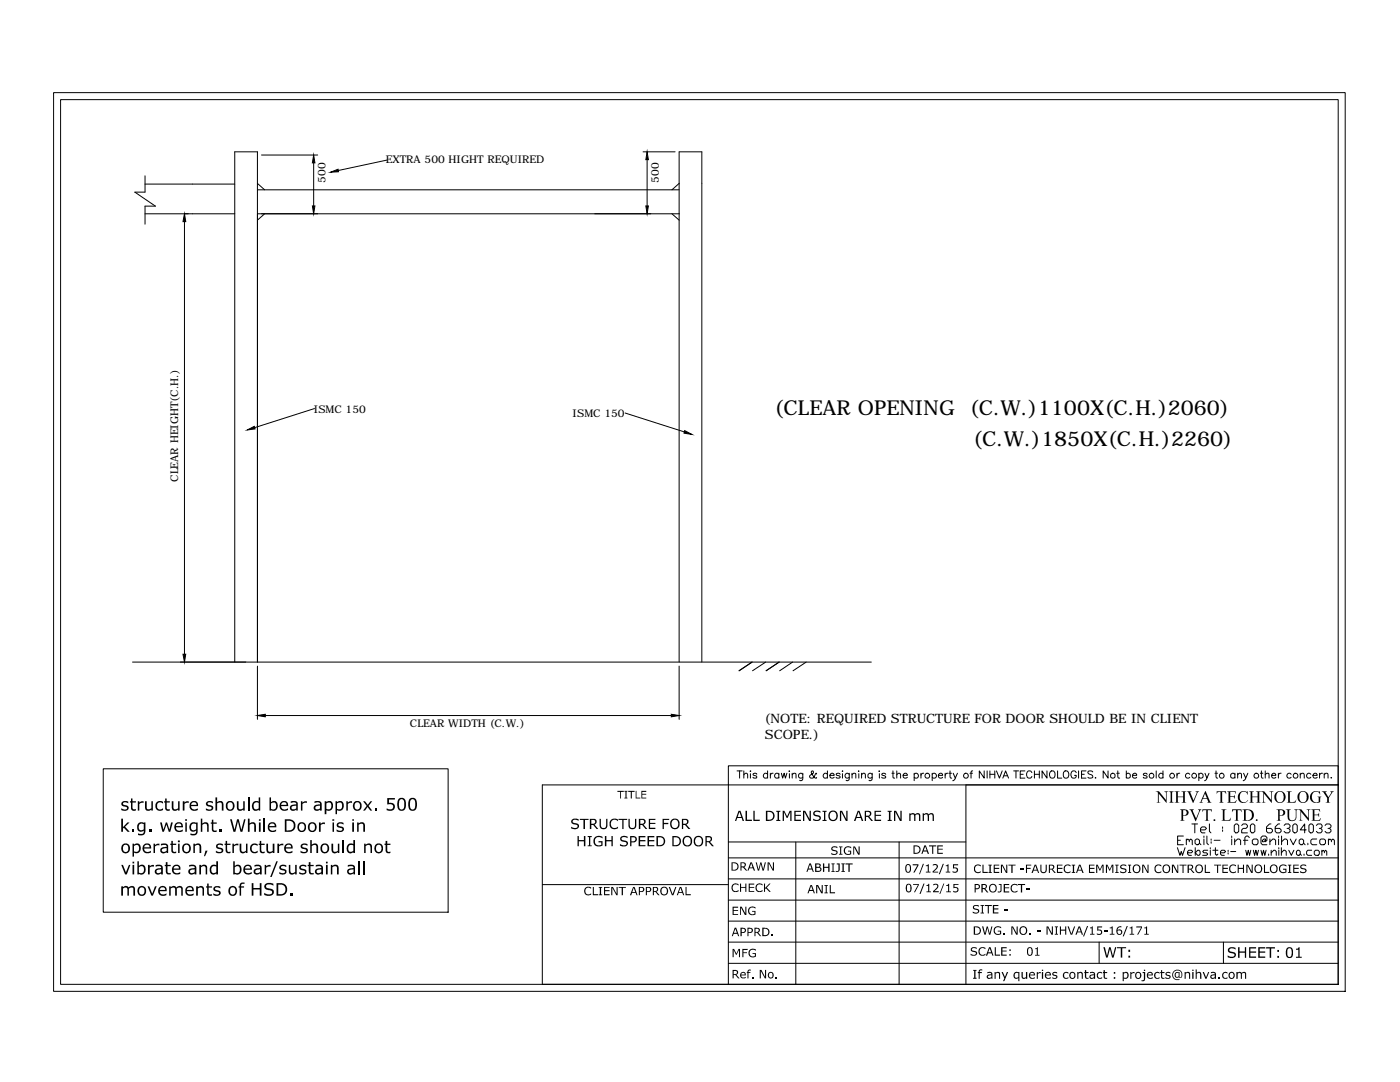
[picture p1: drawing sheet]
<svg xmlns="http://www.w3.org/2000/svg" width="279mm" height="216mm" viewBox="0 0 279 216" stroke-linecap="round" stroke-linejoin="round" font-family="sans-serif">
<defs><g id="words">
<g font-size="4.1">
<text x="154.5" y="82.9">(CLEAR OPENING</text>
<text x="193.5" y="82.9">(C.W.)1100X(C.H.)2060)</text>
<text x="194.1" y="88.9">(C.W.)1850X(C.H.)2260)</text>
</g>
<g font-size="2.6">
<text x="152.6" y="144.2">(NOTE: REQUIRED STRUCTURE FOR DOOR SHOULD BE IN CLIENT</text>
<text x="152.6" y="147.4">SCOPE.)</text>
</g>
<g font-size="2.1">
<text x="77" y="32.5">EXTRA 500 HIGHT REQUIRED</text>
<text x="65" y="36.5" transform="rotate(-90 65 36.5)">500</text>
<text x="131.5" y="36.5" transform="rotate(-90 131.5 36.5)">500</text>
<text x="62.6" y="82.3">ISMC 150</text>
<text x="114.3" y="83.2">ISMC 150</text>
<text x="35.5" y="96.1" transform="rotate(-90 35.5 96.1)">CLEAR HEIGHT(C.H.)</text>
<text x="81.8" y="145.1">CLEAR WIDTH (C.W.)</text>
</g>
</g></defs>
<!-- layer: 0 -->
<g fill="none" stroke="#000" stroke-width=".2">
<path d="M10.7 18.5h257.8v179.3h-257.8zM12.1 19.9h255v176.5h-255zM28.9 35.1v3.2h-2l4.1 2.8h-2.1v3.6M28.9 36.7h17.9M51.4 37.9h84.1M51.4 36.6l1.4 1.3M52.2 30.9h11.2M62.6 32.5v8.6M77.2 31.9l-9.7 2.1M128.3 30.3h6.4M129.1 31.9v9.2M135.5 36.6l-1.4 1.3"/>
<path d="M28.9 42.7h17.9M36.8 44.2v86.3M51.4 42.7h84.1M52.8 42.7l-1.4 1.2M134.1 42.7l1.4 1.2M62.8 81.5l-12 3.8M124.7 82.4l11.9 3.8M26.4 132.1h147.5M46.8 132.1v-101.8h4.6v101.8M51.4 132.9v10.6M135.5 132.1v-101.8h4.6v101.8M135.5 132.9v10.6"/>
<path d="M147.5 133.8l2.6-1.7-2.6 1.7M152.8 132.1l-2.6 1.7M155.5 132.1l-2.6 1.7 2.6-1.7M158.2 132.1l-2.6 1.7M160.9 132.1l-2.6 1.7M20.6 153.4h68.8v28.6h-68.8zM52.9 142.8h81.1M145.4 152.8h121.7v3.8h-121.7zM147.1 153.8h1M147.6 153.8v1.5M148.4 154.6l.4-.3 .3 .1 .1 .9M148.4 153.8v1.5"/>
<path d="M149.8 153.8v.2zM149.8 154.4v.9M151 154.5a.43 .43 0 0 0-.7 0l.7 .5v.2l-.2 .1-.5-.2M153.2 154.5a.48 .48 0 0 0-.7-.1 .48 .48 0 0 0 0 .8 .48 .48 0 0 0 .7-.1M153.2 153.8v1.5M153.7 154.3v1M154.3 154.3l-.3 .1-.3 .3M155.4 154.5a.48 .48 0 0 0-.7-.1 .48 .48 0 0 0 0 .8 .48 .48 0 0 0 .7-.1M155.4 154.3v1M155.9 154.3l.3 1 .3-1 .2 1 .3-1M157.5 153.9h.1zM157.6 154.4v.9"/>
<path d="M158.1 154.6l.3-.3 .4 .1 .1 .9M158.1 154.3v1M160.2 154.3l-.1 1.3-.2 .2-.3-.1M160.2 154.5a.48 .48 0 0 0-.7-.1 .48 .48 0 0 0 0 .8 .48 .48 0 0 0 .7-.1M163 154.5l-.2-.2-.3 .6a.46 .46 0 0 1-.5 .4 .46 .46 0 0 1-.3-.6l.6-.4v-.4h-.3v.5l.6 .8 .3 .1 .1-.2M165.1 154.5a.48 .48 0 0 0-.7-.1 .48 .48 0 0 0 0 .8 .48 .48 0 0 0 .7-.1M165.1 153.8v1.5M165.6 154.7h.9a.48 .48 0 0 0-.7-.3 .48 .48 0 0 0-.2 .7 .48 .48 0 0 0 .7 .1l.2-.1M167.7 154.5a.47 .47 0 0 0-.8 0l.8 .5-.1 .2-.2 .1-.5-.2M168.1 153.8v.2zM168.1 154.4v.9M169.5 154.3l-.1 1.3-.2 .2-.3-.1"/>
<path d="M169.5 154.5a.48 .48 0 0 0-.7-.1 .48 .48 0 0 0 0 .8 .48 .48 0 0 0 .7-.1M170 154.6l.4-.3 .4 .1v.9M170 154.3v1M171.3 153.9h.1zM171.4 154.4v.9M171.9 154.6l.4-.3 .3 .1 .1 .9M171.9 154.3v1M174.1 154.3l-.1 1.3-.2 .2-.4-.1M174.1 154.5a.48 .48 0 0 0-.7-.1 .48 .48 0 0 0 0 .8 .48 .48 0 0 0 .7-.1M175.4 153.9h.1zM175.5 154.4v.9M176.8 154.5a.47 .47 0 0 0-.8 0l.8 .5-.1 .2-.2 .1-.5-.2"/>
<path d="M178 154.3h.5M178.2 153.8l.1 1.4 .2 .1M179 154.6l.3-.3 .3 .1 .1 .9M179 153.8v1.5M180.2 154.7h.9a.48 .48 0 0 0-.7-.3 .48 .48 0 0 0-.2 .7 .48 .48 0 0 0 .7 .1l.2-.1M182.4 154.5a.48 .48 0 0 1 .7-.1 .48 .48 0 0 1 0 .8 .48 .48 0 0 1-.7-.1M182.4 154.3v1.5M183.8 154.3v1M184.3 154.3l-.5 .2v.2M186 154.5a.48 .48 0 0 1 .7-.1 .48 .48 0 0 1 0 .8 .48 .48 0 0 1-.7-.1M186 154.3v1.5M187.3 154.7h.8a.46 .46 0 0 0-.6-.4 .46 .46 0 0 0-.1 .8l.2 .2 .5-.2"/>
<path d="M188.6 154.3v1M189.2 154.3l-.4 .1-.2 .3M189.4 154.3h.5M189.6 153.8v1.2l.1 .2 .2 .1M190.2 154.3l.5 1 .4-1M190.7 155.3l-.2 .3-.4 .2M193.6 154.3h.5M194.1 153.8l-.2 .1-.1 .2v1.2M196.4 153.8v1.5l-1-1.5v1.5M197 153.8v1.5M197.6 153.8v1.5M197.6 154.5h.9"/>
<path d="M198.5 153.8v1.5M198.9 153.8l.6 1.5 .5-1.5M200.1 155.3l.6-1.5 .6 1.5M200.3 154.8h.8M202.3 153.8h1M202.8 153.8v1.5M203.6 154.5h.6M204.5 153.8h-.9v1.5h.9M205.9 154.2a.55 .55 0 0 0-.6-.4 .55 .55 0 0 0-.4 .6 .61 .61 0 0 0 .2 .8 .61 .61 0 0 0 .8-.1v-.2M206.4 154.5h1M206.4 153.8v1.5M207.4 153.8v1.5"/>
<path d="M208.9 153.8v1.5l-.9-1.5v1.5M209.6 154l.1-.1a.72 .72 0 0 1 .9 .5 .72 .72 0 0 1-.5 .9 .76 .76 0 0 1-.5-1.3zM211.1 153.8v1.5h.8M212.5 153.9a.7 .7 0 0 1 .8 .6 .7 .7 0 0 1-.8 .7l-.3-.5v-.5zM214.8 154.2a.55 .55 0 0 0-.6-.4 .55 .55 0 0 0-.5 .6 .61 .61 0 0 0 .2 .8 .61 .61 0 0 0 .8-.1l.1-.4h-.4M215.3 153.8v1.5M215.8 154.5h.6M216.7 153.8h-.9v1.5h.9M218.1 154l-.4-.2-.5 .1v.4l.8 .4 .1 .4-.4 .2-.6-.2M218.6 155.1v.2zM221.1 153.8v1.5l-.9-1.5v1.5M222.9 154.3h.5"/>
<path d="M223.1 153.8v1.2l.1 .2 .3 .1M224.8 154.5a.46 .46 0 0 1 .6 0 .46 .46 0 0 1 0 .6 .46 .46 0 0 1-.6 0M224.8 153.8v1.5M226 154.7h.9a.46 .46 0 0 0-.7-.4 .46 .46 0 0 0-.1 .8l.3 .2 .5-.2M228.9 154.5a.43 .43 0 0 0-.7 0l.7 .5v.2l-.2 .1-.5-.2M230.7 153.8v1.5M232.1 154.5a.48 .48 0 0 0-.7-.1 .48 .48 0 0 0 0 .8 .48 .48 0 0 0 .7-.1M232.1 153.8v1.5M234.9 154.3v1M235.4 154.3l-.5 .2v.2M237.4 154.5a.48 .48 0 0 0-.7-.1 .48 .48 0 0 0 0 .8 .48 .48 0 0 0 .7-.1M239.3 154.5a.48 .48 0 0 1 .7-.1 .48 .48 0 0 1 0 .8 .48 .48 0 0 1-.7-.1"/>
<path d="M239.3 154.3v1.5M240.5 154.3l.4 1 .4-1M240.9 155.3l-.2 .3-.3 .2M242.5 154.3h.5M242.7 153.8v1.2l.1 .2 .2 .1M246.5 154.5a.48 .48 0 0 0-.7-.1 .48 .48 0 0 0 0 .8 .48 .48 0 0 0 .7-.1M246.5 154.3v1M247 154.6l.3-.3 .4 .1 .1 .9M247 154.3v1M248.2 154.3l.4 1 .4-1M248.6 155.3l-.1 .3-.4 .2M251.5 154.3h.5"/>
<path d="M251.7 153.8v1.2l.1 .2 .3 .1M252.5 154.6l.4-.3 .3 .1 .1 .9M252.5 153.8v1.5M253.8 154.7h.8a.48 .48 0 0 0-.6-.3 .48 .48 0 0 0-.3 .6 .48 .48 0 0 0 .6 .3l.3-.2M255.1 154.3v1M255.7 154.3l-.5 .2-.1 .2M257.7 154.5a.48 .48 0 0 0-.7-.1 .48 .48 0 0 0 0 .8 .48 .48 0 0 0 .7-.1M259.5 154.6l.4-.3 .3 .1 .1 .9M259.5 154.3v1M261.6 154.5a.48 .48 0 0 0-.7-.1 .48 .48 0 0 0 0 .8 .48 .48 0 0 0 .7-.1M262 154.7h.9a.48 .48 0 0 0-.6-.3 .48 .48 0 0 0-.3 .6 .48 .48 0 0 0 .6 .3l.3-.2M263.3 154.3v1"/>
<path d="M263.9 154.3a.51 .51 0 0 0-.6 .4M264.3 154.6l.3-.3 .4 .1v.9M264.3 154.3v1M265.7 155.1v.2zM267.1 156.6v39.8M267.1 156.6h-74.3v39.8M108.2 176.5h37.2M145.4 179.6h121.7M145.4 175.4h121.7M145.4 171.2h121.7M145.4 168h47.4M158.8 168v28.4"/>
<path d="M179.4 168v28.4M235 169.1l.5 1.6 .2-.8 .3 .8 .5-1.6M235 167.7h.6M236.2 166.8h-1.2v1.8h1.2M236.8 167.7l.3-.3 .2 .3v.3M236.8 167.4v1.2M237 170.2h.8l.2-.3-.2-.2h-.5l-.3 .2v.5l.3 .3h.5M237.3 167.7l.3-.3 .3 .3v.9M237.9 164.4h1.1M238.4 164.4v1.8M238.5 167.7l.3-.3h.3l.3 .3v.6l-.3 .3h-.3l-.3-.3zM238.5 169.1v1.6"/>
<path d="M239 169.7h.3l.2 .2v.5l-.2 .3h-.3l-.5-.5zM239.4 168.3l.3 .3M239.6 165.6h.9l.3-.3-.3-.3h-.6l-.3 .3v.6l.3 .3h.6M240.3 166.8v.3M240.3 167.4v1.2M240.9 166.8v1.5l.3 .3M241 169.7h-.7l-.3 .2 .3 .3h.5l.2 .2-.2 .3h-.8M241.4 164.4v1.5l.3 .3M241.5 169.1v.3M241.5 169.7v1M241.7 167.4v.3M241.7 168v.3"/>
<path d="M242 169.7h1.1M242.3 167.7h1.2M242.6 169.1v1.3l.2 .3 .3-.3M243.6 170.2h.7l.3-.3-.3-.2h-.5l-.2 .2v.5l.2 .3h.5M244 165v.3M244 165.6v.3M245.1 169.7v.2M245.1 170.2v.2M245.6 169.9h1M245.8 166.8v.3M245.8 167.4v1.2M246.3 164.7l.3-.3h.3l.3 .3v1.2l-.3 .3h-.3l-.3-.3z"/>
<path d="M246.4 168l.6-.6h.3l.3 .3v.9M246.4 167.4v1.2M247.8 164.7l.3-.3h.6l.2 .3v.3l-.2 .3h-.6l-.3 .3v.6h1.1M248.1 167.7h.9M248.6 169.7l.3 1 .2-1 .3 1 .2-1M249.3 167.1l-.3-.3h-.3l-.3 .3v1.5M249.5 164.7l.3-.3h.3l.3 .3v1.2l-.3 .3h-.3l-.3-.3zM249.9 167.7l.3-.3h.6l.3 .3v.6l-.3 .3h-.6l-.3-.3zM250.1 169.7l.3 1 .2-1 .3 1 .2-1M251.7 169.7l.2 1 .3-1 .2 1 .3-1M252.5 167.7l-.2 .3h-.3v-.3l.3-.3h.2v.6l.3-.3v-.6l-.3-.3h-.5l-.3 .3v1.2l.3 .3h.8M253.2 170.4v.3"/>
<path d="M253.4 168l.6-.6h.3l.3 .3v.9M253.4 167.4v1.2M253.6 164.4h-.2l-.6 .6v.9l.3 .3h.5l.3-.3v-.3l-.3-.3h-.8M253.7 170.2l.5-.5h.3l.2 .2v.8M253.7 169.7v1M255.2 166.8v.3M255.2 167.4v1.2M255.2 169.1v.3M255.2 169.7v1M255.4 164.4h-.3l-.6 .6v.9l.3 .3h.6l.3-.3v-.3l-.3-.3h-.9M255.7 170.2l.5-.5h.2l.3 .2v.8M255.7 169.1v1.6"/>
<path d="M255.8 168l.6-.6h.3l.2 .3v.9M255.8 166.8v1.8M256.3 164.7l.3-.3h.6l.3 .3v.3l-.3 .3h-.3M257.2 165.3l.3 .3v.3l-.3 .3h-.6l-.3-.3M257.2 169.7l.5 1 .5-1M257.5 167.4l.6 1.2 .6-1.2M258 164.7l.3-.3h.3l.3 .3v1.2l-.3 .3h-.3l-.3-.3zM258.7 169.9l.3-.2h.2l.3 .2v.5l-.3 .3h-.2l-.3-.3zM259.3 167.7l.3-.3h.3l.3 .3v.6l-.3 .3h-.3l-.3-.3zM259.5 170.4l.2 .3M260.2 168.3l.3 .3M260.3 170.4v.3"/>
<path d="M260.7 165.6h-1.2l.9-1.2v1.8M261 168.3v.3M261.2 164.7l.3-.3h.3l.3 .3v1.2l-.3 .3h-.3l-.3-.3zM261.8 169.7h-.8l-.2 .2v.5l.2 .3h.8M262.5 169.7h.5l.3 .2v.5l-.3 .3h-.5l-.2-.3v-.5zM262.7 164.7l.3-.3h.6l.2 .3v.3l-.2 .3h-.3M262.8 167.4h-.9l-.3 .3v.6l.3 .3h.9M263.4 167.7l.2-.3h.6l.3 .3v.6l-.3 .3h-.6l-.2-.3zM263.6 165.3l.2 .3v.3l-.2 .3h-.6l-.3-.3M263.8 169.9l.3-.2 .2 .2v.3M263.8 169.7v1M264.3 169.9l.3-.2 .2 .2v.8"/>
<path d="M264.4 164.7l.3-.3h.6l.3 .3v.3l-.3 .3h-.3M265.1 167.7l.3-.3 .3 .3v.3M265.1 167.4v1.2M265.3 165.3l.3 .3v.3l-.3 .3h-.6l-.3-.3M265.7 167.7l.3-.3 .3 .3v.9M145.4 183.8h121.7M145.4 196.4v-39.8h-37.2v39.8h158.9M145.4 188h121.7M145.4 192.2h121.7M219.4 188v4.2M244.2 188v4.2"/>
<circle cx="185.1" cy="154.8" r=".5"/>
<circle cx="192.8" cy="154.8" r=".5"/>
<circle cx="222.1" cy="154.8" r=".51"/>
<circle cx="229.8" cy="154.8" r=".5"/>
<circle cx="233.9" cy="154.8" r=".5"/>
<circle cx="238.3" cy="154.8" r=".5"/>
<circle cx="243.8" cy="154.8" r=".5"/>
<circle cx="250.7" cy="154.8" r=".5"/>
<circle cx="258.6" cy="154.8" r=".5"/>
</g>
<path d="M62.6 30.9l.3 1.6h-.6zM66 34.4l1.5-.6v.5zM129.1 30.3l.3 1.6h-.5zM36.8 42.7l.3 1.5h-.6zM62.3 41.1h.6l-.3 1.6zM128.9 41.1h.5l-.3 1.6zM49.3 85.8l1.4-.7 .2 .5zM136.6 85.9l1.5 .8-1.6-.3zM36.5 130.5h.6l-.3 1.6zM51.4 142.8l1.5-.3v.5zM134 142.5l1.5 .3-1.5 .2z" fill="#000" stroke="#000" stroke-width=".2"/>
<g fill="#000">
<path d="M123.2 157.8h1.3v.2h-.6v1.3h-.1v-1.3h-.6zM124.6 157.8h.6v.2h-.2v1.2h.2v.1h-.6v-.1h.2v-1.2h-.2zM125.4 157.8h1.2v.2h-.5v1.3h-.2v-1.3h-.5zM126.9 157.8h.1v1.4h.8v.1h-.9zM128 157.8h1v.2h-.8v.4h.8v.2h-.8v.6h.8v.1h-1zM230.7 157.9h.6l1.4 1.7v-1.4l-.3-.3h.8l-.4 .2v2.1l-1.5-1.8v1.6l.3 .2h-.8l.3-.2v-1.9zM234.4 157.9h1l-.3 .2v.8h1v-.8l-.3-.2h1l-.3 .1v2l.3 .2h-1l.3-.2v-.9h-1v.9l.3 .2h-1l.3-.2v-1.9zM236.9 157.9l.9 .1a.21 .21 0 0 0-.3 .1 .21 .21 0 0 0 .1 .3l.6 1.3 .5-1.3a.28 .28 0 0 0 .1-.3 .28 .28 0 0 0-.2-.2l.7 .1-.3 .1-.8 2.1-1-2.1zM242.8 157.9h1.9v.5l-.2-.3-.6-.1v2l.3 .2h-.9l.3-.2v-2l-.6 .1-.2 .3zM244.9 157.9h1.7l.1 .5-.3-.4h-.9v.9h.7l.3-.3v.8l-.3-.4h-.7l.1 1h.8l.4-.4-.2 .6h-1.7l.3-.2v-1.9zM247.4 158.1l.6-.3 .8 .2 .2-.2v.8l-.3-.5-.7-.1-.4 .3-.2 .4 .1 .8 .3 .5h.8l.5-.4-.4 .5-1 .1-.6-.6-.1-.8zM249.3 157.9h1l-.4 .2v.8h1.1v-.8l-.4-.2h1.1l-.4 .2v1.9l.4 .2h-1.1l.4-.2v-.9h-1.1v.9l.4 .2h-1l.3-.2v-1.9z"/>
<path d="M251.7 157.9h.6l1.4 1.7v-1.5l-.3-.2h.8l-.4 .2v2.1l-1.5-1.8v1.5l.3 .3h-.8l.3-.3v-1.7zM256.8 157.9l1 .1a.29 .29 0 0 0-.3 0 .29 .29 0 0 0-.1 .4l.1 1.6h.8l.4-.5-.2 .7h-1.7l.3-.2v-1.9zM261.7 158.3l.7-.5 .8 .2 .2-.2 .1 .8-.6-.6-.7 .1-.3 .5-.1 .7 .4 .7 .5 .1 .5-.1v-.8l-.3-.3h.9l-.3 .2v.9l-1.1 .2-.8-.4-.2-.4v-.6zM263.8 157.9h1l-.3 .2 .6 1 .6-.9-.2-.3h.7l-.4 .3-.6 1v.8l.3 .2h-1l.4-.2v-.8l-.8-1.1zM24.4 160l.9-.2 .3 .2v.3l-.7-.2a.3 .3 0 0 0-.4 .4 .3 .3 0 0 0 .5 .1l.6 .3 .1 .4-.3 .4-.8 .1-.4-.1v-.4l.7 .2a.33 .33 0 0 0 .4-.3 .33 .33 0 0 0-.5-.3l-.6-.3v-.4zM24.2 163.4h.3v1.6l.9-.9h.5l-.9 .9 .9 1h-.4l-.8-.8-.2 .1v.7h-.3zM24.2 172.6h.3l.6 1.5 .6-1.5h.3l-.7 1.9h-.3zM26.4 165.5h.3v.5h-.3zM24.2 176.9h.3v.2l.5-.3 .4 .1a.26 .26 0 0 0 .3 .2 .26 .26 0 0 0 .2-.2l.5-.1 .4 .2 .2 .3v1.4h-.4v-1.2a.44 .44 0 0 0-.4-.4 .44 .44 0 0 0-.5 .4v1.2h-.3v-1.3a.49 .49 0 0 0-.4-.3 .49 .49 0 0 0-.5 .2v1.4h-.3zM26.1 159.3h.3v.6h.7v.2h-.7v1a.41 .41 0 0 0 .2 .4 .41 .41 0 0 0 .5-.1v.3l-.1 .1-.6-.1-.2-.2-.1-1.4h-.2v-.2h.2zM27.5 159.9h.3v.2l.4-.2h.4v.3h-.4l-.4 .2v1.3h-.3zM29.7 165.5h.5v.5h-.5z"/>
<path d="M28.9 159.9h.4v1a.5 .5 0 0 0 .3 .6 .5 .5 0 0 0 .6-.2v-1.4h.3v1.8h-.3v-.2l-.4 .3-.6-.1-.2-.3zM29.5 172.6h.4v.3l.3-.3h.5v.3h-.5l-.3 .2v1.4h-.4zM29.4 176.9h.4l.6 1.4 .5-1.4h.4l-.8 1.8h-.3zM30.6 168.3h.3v.3l.4-.2 .5-.1v.4l-.4-.1-.5 .3v1.3h-.3zM31.3 160l.4-.2 .8 .2v.3l-.7-.2-.3 .1-.1 .3v.7l.4 .3 .7-.2v.4l-.8 .1-.5-.3-.2-.4v-.6zM33 159.3h.3v.6h.6v.2h-.6v.9a.4 .4 0 0 0 .1 .5 .4 .4 0 0 0 .5-.1v.3l-.1 .1-.6-.1-.2-.3v-1.3h-.2v-.2h.2zM33.1 172h.3v.6h.7v.2h-.7v1a.39 .39 0 0 0 .2 .4 .39 .39 0 0 0 .5-.1l-.1 .4-.7-.1-.2-.2v-1.4h-.2v-.2h.2zM31.9 164.1h.4l.3 1.5 .5-1.5h.2l.5 1.5 .3-1.5h.4l-.5 1.9h-.3l-.5-1.5-.5 1.5h-.3zM34.2 167.8h.3v.5h.7v.3h-.7v.8a.42 .42 0 0 0 .1 .5 .42 .42 0 0 0 .6 0v.3l-.2 .1h-.4l-.4-.3v-1.4h-.2v-.3h.2zM34.3 159.9h.3v1.1a.5 .5 0 0 0 .4 .5 .5 .5 0 0 0 .5-.2v-1.4h.3v1.8h-.3v-.2l-.4 .3-.5-.1-.2-.2zM33.8 176.9h.3v.2l.6-.3 .5 .3 .4-.3 .6 .1 .3 .3v1.5h-.3v-1.1a.45 .45 0 0 0-.4-.5 .45 .45 0 0 0-.5 .4v1.2h-.3v-1.2a.39 .39 0 0 0-.2-.4 .39 .39 0 0 0-.5 .1l-.2 .1v1.4h-.3zM36.5 159.9h.3v.2l.4-.2h.5v.3h-.5l-.4 .2v1.3h-.3z"/>
<path d="M38.6 168.3h.3v.3l.4-.3h.4l.4 .3 .1 1.6h-.4v-1.1a.5 .5 0 0 0-.3-.5 .5 .5 0 0 0-.6 .2v1.4h-.3zM39.1 176.9h.4v.2l.7-.3 .4 .2 .1 1.7h-.3v-1.3a.5 .5 0 0 0-.4-.3 .5 .5 0 0 0-.5 .2v1.4h-.4zM39.8 172.6h.3v.2l.4-.3 .7 .2 .1 .3v1.5h-.3v-1.4a.54 .54 0 0 0-.9-.1v1.5h-.3zM41 169.7h.4l-.5 1.1h-.2zM40.1 163.4h.3v.9l.4-.2 .7 .1 .1 .3v1.5h-.3v-1.2a.54 .54 0 0 0-.4-.4 .54 .54 0 0 0-.5 .2v1.4h-.3zM41.3 176.3h.3v.6h.7v.2h-.7l.1 1a.38 .38 0 0 0 .2 .4 .38 .38 0 0 0 .4-.1v.3l-.2 .1-.5-.1-.2-.2-.1-1.4h-.2v-.2h.2zM41.3 160l.3-.2 .7 .1 .2 .1v.3l-.6-.2a.31 .31 0 0 0-.5 .3 .31 .31 0 0 0 .5 .2l.5 .3 .1 .5-.5 .4-.9-.1v-.4l.8 .2a.32 .32 0 0 0 .3-.4 .32 .32 0 0 0-.4-.2l-.7-.3v-.3zM42.3 163.6h.3v.5h.7v.3h-.7v.9a.4 .4 0 0 0 .2 .4 .4 .4 0 0 0 .5 0v.3h-.2h-.5l-.3-.2v-1.4h-.2v-.3h.2zM42.7 177.1l.3-.3h.7l.3 .1v.4l-.7-.2a.31 .31 0 0 0-.4 .3 .31 .31 0 0 0 .5 .2l.6 .4 .1 .3-.3 .3-1 .1-.2-.1v-.3l.7 .2a.3 .3 0 0 0 .4-.2 .3 .3 0 0 0-.4-.3l-.7-.4zM43.7 165.5h.4v.5h-.4zM43.2 168.6l.4-.3 .9 .1v.4l-.8-.2a.28 .28 0 0 0-.3 .3 .28 .28 0 0 0 .4 .2l.7 .3 .1 .4-.4 .4-.8 .1-.3-.2v-.4l.7 .3a.32 .32 0 0 0 .4-.3 .32 .32 0 0 0-.4-.3l-.6-.3zM43 159.1h.3v1l.4-.3h.5l.3 .2 .1 1.7h-.3v-1.3l-.2-.3h-.4l-.4 .2v1.4h-.3z"/>
<path d="M45 167.8h.3v.5h.7v.3h-.7v.8a.42 .42 0 0 0 .2 .5 .42 .42 0 0 0 .5 0l-.1 .4h-.5l-.3-.3-.1-1.4h-.2v-.3h.2zM46.4 168.3h.3v.3l.3-.2 .6-.1v.4l-.4-.1-.5 .3v1.3h-.3zM48 176.2l.8-.1v.3l-.4-.1a.35 .35 0 0 0-.3 .6h.6v.2h-.6v1.6h-.3v-1.6h-.2v-.2h.2zM47.3 159.9h.3v1a.5 .5 0 0 0 .3 .6 .5 .5 0 0 0 .6-.2v-1.4h.3v1.8h-.3v-.2l-.4 .3-.5-.1-.3-.3zM45.9 163.5h.4l.5 2.1 .5-2.1h.4l.5 2.1 .5-2.1h.3l-.6 2.5h-.4l-.5-2.1-.5 2.1h-.4zM47.8 168.3h.4v1.4l.3 .3 .6-.3v-1.4h.3v1.9h-.3v-.2l-.6 .3-.5-.1-.2-.5zM49.5 163.4h.3v.9l.4-.2h.5l.3 .2 .1 1.7h-.4v-1.4l-.2-.2-.7 .2v1.4h-.3zM50.1 168.6l.5-.3 .8 .2v.3l-.6-.2-.4 .1-.2 .3 .2 .9 .6 .1 .4-.3v.4l-.9 .2-.4-.3-.2-.5v-.4zM50.2 176.2h.4v1h1.2v-1h.4v2.5h-.4v-1.2h-1.2v1.2h-.4zM51.8 167.8h.3v.5h.7v.3h-.7v.8a.42 .42 0 0 0 .2 .5 .42 .42 0 0 0 .5 0v.3l-.1 .1h-.5l-.3-.3-.1-1.4h-.2v-.3h.2zM52.8 172.6h.3v.3l.5-.3h.4v.3h-.5l-.4 .2v1.4h-.3zM52.9 176.5l.5-.3h.7l.5 .1v.4l-.6-.2h-.5a.43 .43 0 0 0-.4 .5 .43 .43 0 0 0 .6 .3l.6 .1 .3 .3v.6l-.7 .5-1.2-.2v-.4l.5 .2 .7 .1a.45 .45 0 0 0 .4-.6 .45 .45 0 0 0-.6-.3l-.5-.1-.4-.3-.1-.4z"/>
<path d="M53.2 168.3h.3v1.4l.4 .3 .5-.3v-1.4h.4v1.9h-.4v-.2l-.7 .3-.4-.3zM55.1 171.9h.3l-1.2 3.1h-.3zM55.4 168.3h.3v.3l.3-.2 .5-.1v.4l-.3-.1-.5 .3v1.3h-.3zM55.8 172.8l.3-.2 .7-.1 .3 .2v.3l-.5-.2a.34 .34 0 0 0-.5 .3 .34 .34 0 0 0 .5 .3l.5 .2v.7l-.6 .2-.6-.1h-.2v-.4l.8 .2a.31 .31 0 0 0 .4-.3 .31 .31 0 0 0-.5-.2l-.6-.3zM57.9 178.3h.5v.4h-.5zM57.6 172.6h.3l.1 1.3a.52 .52 0 0 0 .9 .1v-1.4h.3v1.9h-.3v-.2l-.5 .2h-.4l-.3-.3zM59.8 172.8l.3-.2 .6-.1 .4 .2v.3l-.5-.2a.34 .34 0 0 0-.5 .3 .34 .34 0 0 0 .5 .3l.5 .2-.1 .7-.5 .2-.6-.1h-.2v-.4l.7 .2a.31 .31 0 0 0 .5-.3 .31 .31 0 0 0-.5-.2l-.6-.3zM60.1 159.9h.3v.2l.4-.2h.4v.3h-.4l-.4 .2v1.3h-.3zM60.1 168.5l.9-.2 .4 .1v.4l-.7-.2a.32 .32 0 0 0-.4 .3 .32 .32 0 0 0 .5 .2l.4 .1 .3 .3-.3 .6-.9 .2-.3-.2v-.4l.7 .3a.32 .32 0 0 0 .4-.3 .32 .32 0 0 0-.5-.3l-.3-.1a.54 .54 0 0 1-.2-.8zM61.6 172h.4v.6h.6v.2h-.6v1.1a.37 .37 0 0 0 .2 .3 .37 .37 0 0 0 .4-.1l-.1 .4-.6-.1-.2-.2-.1-1.4h-.2v-.2h.2zM61.9 167.6h.3v1l.4-.3h.5l.3 .3 .1 1.6h-.4v-1.1a.5 .5 0 0 0-.3-.5 .5 .5 0 0 0-.6 .2v1.4h-.3zM63.7 164.1h.3v.3l.4-.3h.4v.4l-.4-.1-.4 .3v1.3h-.3z"/>
<path d="M66 172.6h.3v.2l.4-.3h.4l.4 .2 .1 1.8h-.3v-1.2a.5 .5 0 0 0-.4-.5 .5 .5 0 0 0-.6 .2v1.5h-.3zM66.2 168.3h.3v1.2a.5 .5 0 0 0 .4 .5 .5 .5 0 0 0 .5-.3v-1.4h.3v1.9h-.3v-.2l-.5 .3-.5-.1-.2-.3zM67.3 164.2l.4-.1 .9 .1v.3l-.5-.2-.4 .1a.28 .28 0 0 0-.2 .3 .28 .28 0 0 0 .4 .2l.7 .2 .1 .5-.4 .4h-.8l-.3-.1v-.4l.6 .3a.31 .31 0 0 0 .4-.1 .31 .31 0 0 0-.1-.4l-.5-.2a.54 .54 0 0 1-.3-.9zM69.1 159.9h.3v.2l.4-.2h.5v.3h-.5l-.4 .2v1.3h-.3zM71.3 164.1h.3v.2l.4-.2h.4l.4 .2v1.7h-.3v-1.2a.51 .51 0 0 0-.4-.4 .51 .51 0 0 0-.5 .2v1.4h-.3zM72.7 168.3h.3v.3l.4-.3 .7 .1 .1 .4v1.4h-.3v-1.2a.52 .52 0 0 0-.4-.4 .52 .52 0 0 0-.5 .2v1.4h-.3zM72.5 159.9h.3l.6 .7 .5-.7h.4l-.7 .9 .7 .9h-.4l-.6-.7-.5 .7h-.3l.7-.9zM74.8 161.3h.4v.4h-.4zM76.9 167.8h.4v.5h.6v.3h-.6v.8a.4 .4 0 0 0 .1 .5 .4 .4 0 0 0 .5 0v.3l-.4 .1a.53 .53 0 0 1-.6-.7v-1h-.2v-.3h.2zM77.3 159.2h1.5v.3h-1.2v.7l.8 .1 .4 .3v.5l-.1 .3-.4 .3h-1.1v-.4l.9 .2 .3-.3 .1-.2a.82 .82 0 0 0-1.2-.5zM114.1 163.6l.4-.2h.6l.4 .1v.3l-.4-.2h-.5a.3 .3 0 0 0-.3 .3 .3 .3 0 0 0 .3 .3l.8 .2 .2 .3-.1 .4-.6 .4-.9-.2v-.3l.5 .2h.5l.2-.2a.52 .52 0 0 0-.7-.5l-.5-.3zM115.3 166.8h.2v.8h1v-.8h.3v2.1h-.3v-1h-1v1h-.2z"/>
<path d="M115.7 163.4h1.8v.2h-.8v1.8h-.3v-1.8h-.7zM116.7 177.3l.5-.4 .8 .2v.3l-.7-.3-.2 .1-.3 .4 .2 .7 .6 .2 .4-.2v.2l-.5 .2-.6-.2-.3-.6zM117.3 166.8h.8v.2h-.3v1.7h.3v.2h-.8v-.2h.2v-1.7h-.2zM118.3 177h.2v1.4h.9v.2h-1.1zM119.5 177h.7v.2h-.2v1.3h.2v.1h-.7v-.1h.2v-1.3h-.2zM118.6 167.1l.7-.3 1 .2v.3l-.6-.3-.6 .1-.4 .4 .1 .8 .5 .4 .7-.1v-.5h-.5v-.3h.8v.9l-1.1 .2-.5-.2-.3-.6v-.5zM119.7 163.4h.2v1.3l.3 .5h.5l.2-.2 .1-1.6h.2v1.5l-.3 .5-.6 .1-.5-.2-.1-.4zM120.6 177h1.1v.2h-.9v.4h.9v.2h-.9v.6h.9v.2h-1.1zM120.7 166.8h.3v.8h1v-.8h.3v2.1h-.3v-1h-1v1h-.3zM122 177h.3l.7 1.3v-1.3h.3v1.6h-.3l-.8-1.4v1.4h-.2zM121.8 163.7l.6-.3 .9 .1v.4l-.5-.3h-.5l-.3 .3-.1 .3 .2 .8 .7 .2 .5-.2v.3l-.8 .2-.6-.3-.2-.5v-.6zM123.5 177h1.4v.2h-.6v1.4h-.2v-1.4h-.6z"/>
<path d="M123.4 163.4h1.8v.2h-.8v1.8h-.2v-1.8h-.8zM123.9 167l.3-.2h.5l.5 .1 .1 .3-.8-.2a.37 .37 0 0 0-.4 .5 .37 .37 0 0 0 .5 .2l.7 .3v.4l-.1 .2-.4 .3h-.7l-.4-.2v-.3l.7 .3 .4-.1a.36 .36 0 0 0 .2-.5 .36 .36 0 0 0-.5-.1l-.7-.3zM125.4 163.4h.3v1.3l.3 .5h.4l.2-.2 .1-1.6h.3v1.5l-.4 .5-.6 .1-.4-.2-.2-.4zM127.5 166.8h1.3v.3h-1.1v.5h1.1v.3h-1.1v.7h1.1v.3h-1.3zM129.2 166.8h1.4v.3h-1.1v.5h1.1v.3h-1.1v.7h1.1v.3h-1.4zM129.5 163.4h1.3v.2h-1.1v.6h1.1v.2h-1.1v.8h1.1v.2h-1.3zM132.2 163.4h1.3v.2h-1v.6h.9v.3h-.9v.9h-.3zM133.5 177h.2l.5 1.4 .6-1.4h.2l-.6 1.6h-.3zM136.8 177h.2v1.4h.9v.2h-1.1zM146.2 176.5l.5-.2 .7 .1v.3l-.4-.2h-.5l-.3 .5v.4l.3 .3 .4 .1 .5-.2v.3l-.9 .1-.4-.3-.1-.8zM147.7 176.3h.2v.7h.8v-.7h.3v1.7h-.3v-.8h-.8v.8h-.2zM148.8 161.8h.3v1.8h1v.2h-1.3z"/>
<path d="M149.4 176.3h1.1v.2h-.9v.5h.9v.2h-.9v.6h.9v.2h-1.1zM150.4 161.8h.2v1.8h1v.2h-1.2zM150.9 176.5l.6-.2 .7 .1v.3l-.4-.2h-.5l-.3 .5v.4l.2 .3 .5 .1 .5-.2v.3l-.9 .1-.4-.3-.1-.8zM150.8 172.1h.2l.4 1.4 .4-1.4h.2l.3 1.4 .3-1.4h.3l-.5 1.6h-.2l-.4-1.3-.3 1.3h-.3zM152.5 176.3h.2v.9l.8-.9h.3l-.8 .8 .8 .9h-.3l-.6-.8-.2 .2v.6h-.2zM153.2 172.1h.3l.7 1.3v-1.3h.3v1.6h-.3l-.8-1.5v1.5h-.2zM154.9 161.8h.8v.2h-.2v1.6h.2v.2h-.8v-.2h.3v-1.6h-.3zM156.2 161.8h.3l.6 1.1 .5-1.1h.4v2h-.3v-1.8l-.5 1.2h-.2l-.6-1.2v1.8h-.2zM158.5 161.8h1.3v.2h-1v.6h1v.2h-1v.8h1v.2h-1.3zM160.3 161.8h.4l.9 1.6v-1.6h.2v2h-.3l-1-1.8v1.8h-.2zM162.4 162l.3-.2 .6-.1 .4 .2v.3l-.3-.2h-.5a.34 .34 0 0 0-.3 .4 .34 .34 0 0 0 .5 .2l.7 .3-.1 .7-.4 .2-1-.1v-.3l.5 .2h.4a.34 .34 0 0 0 .3-.5 .34 .34 0 0 0-.5-.2l-.6-.2zM162.9 176.6h.4l.7 1.4v-1.4h.2v1.7h-.3l-.8-1.5v1.5h-.2z"/>
<path d="M164.2 161.8h.8v.2h-.3v1.6h.3v.2h-.8v-.2h.3v-1.6h-.3zM164.5 176.6h.7v.2h-.2v1.3h.2v.2h-.7v-.2h.3v-1.3h-.3zM164.2 172.3h.3v.7h.8v-.7h.3v1.7h-.3v-.8h-.8v.8h-.3zM165.9 172.3h.7v.2h-.2v1.3h.2v.2h-.7v-.2h.2v-1.3h-.2zM165.6 176.6h.2v1.4h.9v.3h-1.1zM166 169.1l.4-.2 .7 .1v.2l-.4-.1h-.4a.31 .31 0 0 0-.1 .4 .31 .31 0 0 0 .4 .1l.5 .2 .1 .4-.2 .3-.3 .1-.6-.1h-.2v-.3l.7 .2a.33 .33 0 0 0 .3-.4 .33 .33 0 0 0-.5-.2l-.5-.2zM167 172.3h.6v1.3l-.3 .4h-.5v-.2h.1a.28 .28 0 0 0 .3 0 .28 .28 0 0 0 .1-.3v-1h-.3zM167.5 168.9h.6v.2h-.2v1.3h.2v.1h-.6v-.1h.2v-1.3h-.2zM167.9 172.3h.7v.2h-.2v1.3h.2v.2h-.7v-.2h.2v-1.3h-.2zM167.6 161.8h.4l.9 1.6v-1.6h.2v2h-.3l-.9-1.8v1.8h-.3zM168.6 169.1l.5-.2 .8 .1v.3l-.4-.2h-.5l-.4 .4 .1 .7 .4 .2 .6-.1v-.4h-.5v-.2h.7v.8l-.9 .1-.4-.3-.2-.7zM168.7 172.3h1.5v.2h-.6v1.5h-.3v-1.5h-.6z"/>
<path d="M170.3 168.9h.3l.8 1.4v-1.4h.2v1.6h-.3l-.8-1.4v1.4h-.2zM174.5 161.8h1.3v.2h-1v.6h1v.2h-1v.8h1v.2h-1.3zM177.2 161.8h.8v.2h-.3v1.6h.3v.2h-.8v-.2h.2v-1.6h-.2zM178.4 161.8h.4l.9 1.6v-1.6h.2v2h-.3l-.9-1.8v1.8h-.3zM182.1 172.5h1.2v.2l-.8 1.4h-.2l.8-1.4h-1zM182.2 176.4h1.2l-.8 1.6h-.2l.8-1.4h-1zM181.5 162.3h.2v.2l.3-.3 .4 .1a.27 .27 0 0 0 .3 .2 .27 .27 0 0 0 .2-.2l.4-.1 .3 .3 .1 1.3h-.3v-.9a.36 .36 0 0 0-.3-.4 .36 .36 0 0 0-.4 .3v1h-.3v-.9a.39 .39 0 0 0-.2-.4 .39 .39 0 0 0-.5 .2v1.1h-.2zM184.2 172.4h.2l-.8 2h-.2zM184.3 176.3h.2l-.8 2.1h-.2zM184.8 172.7l.6-.2v1.4h.3v.2h-.9v-.2h.4v-1.1h-.4zM184.9 176.6l.5-.3v1.6h.4v.1h-.9v-.1h.3v-1.1h-.3zM184.1 162.3h.3v.2l.3-.3 .5 .1a.29 .29 0 0 0 .2 .2 .29 .29 0 0 0 .3-.3l.5 .1 .1 .2 .1 1.3h-.3v-.9a.39 .39 0 0 0-.3-.4 .39 .39 0 0 0-.4 .3v1h-.2l-.1-1a.38 .38 0 0 0-.3-.3 .38 .38 0 0 0-.4 .2v1.1h-.3z"/>
<path d="M185.4 168.7h1.4v.2h-.5v1.5h-.3v-1.5h-.6zM186.2 172.5l.6-.1 .3 .2v.6l-.8 .7h.9v.2h-1.1v-.3l.8-.7a.43 .43 0 0 0-.2-.5 .43 .43 0 0 0-.5 .1zM186.3 176.4l.6-.1 .3 .2v.7l-.7 .6h.9v.2h-1.2v-.2l.8-.7a.38 .38 0 0 0-.1-.6 .38 .38 0 0 0-.6 .1zM187.1 168.7h1.1v.2h-.9v.5h.9v.1h-.9v.7h.9v.2h-1.1zM188.2 172.4h.2l-.8 2h-.2zM188.3 176.3h.2l-.9 2.1h-.1zM188.8 172.7l.5-.2v1.4h.3v.2h-.8v-.2h.3v-1.1h-.3zM188.8 176.6l.6-.3v1.6h.4v.1h-1v-.1h.4v-1.1h-.4zM190.2 172.5h1v.2h-.8v.4h.6l.2 .4-.2 .5-.2 .1h-.7v-.3l.3 .1a.39 .39 0 0 0 .5-.4 .39 .39 0 0 0-.6-.2zM190.3 176.4h1v.2h-.8v.4h.5l.3 .3-.2 .7-.3 .1-.6-.1v-.3l.5 .2a.39 .39 0 0 0 .3-.6 .39 .39 0 0 0-.6-.1zM194.5 172.8l.5-.3 .7 .1v.3l-.3-.2h-.5l-.3 .5v.4l.2 .3 .6 .1 .3-.2v.3l-.7 .1-.5-.3-.1-.9zM196.1 172.5h.2v1.5h.8v.2h-1z"/>
<path d="M197.3 172.5h.6v.2h-.2v1.3h.2v.2h-.6v-.2h.2v-1.3h-.2zM198.3 172.5h1.1v.2h-.9v.5h.9v.2h-.9v.6h.9v.2h-1.1zM199.3 176.4h.6v1.4l-.3 .3-.5-.1v-.2l.4 .1 .2-.2v-1.1h-.4zM199.8 172.5h.3l.7 1.4v-1.4h.2v1.7h-.2l-.8-1.5v1.5h-.2zM200.3 176.4h1.1v.2h-.8v.5h.8v.1h-.8v.7h.8v.2h-1.1zM201.2 172.5h1.5v.2h-.6v1.5h-.3v-1.5h-.6zM201.8 176.6l.6-.3 .7 .2v.3l-.4-.2h-.4l-.4 .4v.4l.3 .4 .4 .1 .5-.2v.3l-.8 .1-.4-.2-.2-.6zM203.7 173.3h.6v.3h-.6zM203.1 176.4h1.5v.2h-.6v1.5h-.3v-1.5h-.6zM204.8 177.2h.6v.2h-.6zM204.8 172.5h1v.2h-.8v.5h.7v.2h-.7v.8h-.2zM207.6 172.5h.2v1.3l.3 .2 .5-.1 .1-1.4h.2v1.2l-.3 .4-.5 .1-.4-.3z"/>
<path d="M210.9 172.5h1.1v.2h-.9v.5h.9v.2h-.9v.6h.9v.2h-1.1zM212.4 172.8l.5-.3 .7 .1v.3l-.3-.2h-.5l-.3 .5 .2 .7 .6 .1 .3-.2v.3l-.7 .1-.5-.3-.1-.2zM213.9 172.5h.7v.2h-.2v1.3h.2v.2h-.7v-.2h.2v-1.3h-.2zM217.3 172.5h1.1v.2h-.9v.5h.9v.2h-.9v.6h.9v.2h-1.1zM218.8 172.5h.3l.4 1 .4-1h.3v1.7h-.2v-1.5l-.4 1h-.2l-.4-1v1.5h-.2zM220.7 172.5h.3l.5 1 .4-1h.3v1.7h-.2v-1.5l-.5 1h-.1l-.5-1v1.5h-.2zM222.6 172.5h.7v.2h-.3v1.3h.3v.2h-.7v-.2h.2v-1.3h-.2zM223.6 172.7l.4-.2 .8 .1v.3l-.6-.2h-.3a.27 .27 0 0 0-.1 .4 .27 .27 0 0 0 .4 .1l.6 .3-.1 .5-.4 .2-.8-.1v-.3l.4 .2 .6-.1a.33 .33 0 0 0 0-.4 .33 .33 0 0 0-.4 0l-.5-.3zM225.1 172.5h.6v.2h-.2v1.3h.2v.2h-.6v-.2h.2v-1.3h-.2zM228 172.5h.3l.7 1.4v-1.4h.2v1.7h-.2l-.8-1.5v1.5h-.2zM230.5 172.8l.5-.3 .8 .1v.3l-.7-.2h-.2l-.3 .4v.5l.2 .3 .6 .1 .4-.2-.1 .3-.7 .1-.5-.3-.1-.9zM233.3 157.9h1l-.4 .3v1.7l.4 .3h-1l.2-.1 .1-.2v-1.7z"/>
<path d="M233.9 172.5h.4l.7 1.4v-1.4h.1v1.7h-.2l-.8-1.5v1.5h-.2zM235.4 172.5h1.4v.2h-.6v1.5h-.2v-1.5h-.6zM237.3 161.5h1a.29 .29 0 0 0-.3 .2 .29 .29 0 0 0 .1 .3l.6 1.3 .6-1.6-.2-.2h.7l-.3 .3-.8 2.1-1.1-2.2zM240.4 172.5h.3v1.5h.8v.2h-1.1zM240 161.5h1.8v.5l-.2-.3h-.6v1.8l.4 .3h-1l.3-.3v-1.8h-.5l-.3 .3zM242.3 172.5h1.4v.2h-.6v1.5h-.2v-1.5h-.6zM244 172.5h1.1v.2h-.9v.5h.9v.2h-.9v.6h.9v.2h-1.1zM243.7 161.5l1.1 .1a.29 .29 0 0 0-.4 0 .29 .29 0 0 0 0 .4v1.6h.9l.3-.5-.1 .7h-1.8l.3-.2v-1.9zM245.4 172.8l.5-.3 .8 .1v.3l-.3-.2h-.5l-.4 .5 .2 .7 .6 .1 .4-.2-.1 .3-.7 .1-.5-.3-.1-.3zM245.9 161.5h1.9l-.1 .5a.33 .33 0 0 0-.4-.3h-.3v1.9l.3 .2h-1l.4-.2v-1.9h-.5l-.3 .3zM247 172.5h.2v.7h.9v-.7h.2v1.7h-.2v-.8h-.9v.8h-.2zM248.7 172.5h.4l.7 1.4v-1.4h.2v1.7h-.3l-.8-1.5v1.5h-.2z"/>
<path d="M252.3 172.5h.2v1.5h.8v.2h-1zM255.4 172.7l.5-.2 .8 .1v.3l-.5-.2h-.4l-.3 .5v.5l.4 .3h.6v-.4h-.4v-.3h.6v.8l-.8 .1-.5-.2-.1-.4v-.5zM257 172.5h.7v.2h-.2v1.3h.2v.2h-.7v-.2h.2v-1.3h-.2zM256.6 161.5h1l-.3 .2v1.5l.1 .3 .3 .2 .5-.1 .4-.3v-1.5l-.3-.3h.8l-.4 .3v1.5l-.2 .4-.7 .2-.7-.3-.2-.5v-1.4zM259.1 161.5h.6l1.4 1.7v-1.4l-.3-.3h.8l-.4 .2v2.1l-1.5-1.8v1.6l.3 .2h-.8l.3-.2v-1.8zM258.1 172.5h1.1v.2h-.9v.5h.9v.2h-.9v.6h.9v.2h-1.1zM259.5 172.7l.4-.2h.4l.4 .1v.3l-.5-.2a.31 .31 0 0 0-.5 .3 .31 .31 0 0 0 .5 .3h.1a.5 .5 0 0 1 .4 .7 .5 .5 0 0 1-.7 .2l-.6-.1v-.3l.6 .2a.33 .33 0 0 0 .5-.2 .33 .33 0 0 0-.5-.3l-.5-.3zM261.7 161.5h1.7l.1 .5-.4-.4h-.8v.9h.8l.2-.3v.8l-.3-.3h-.7v.9h.9l.4-.4-.2 .6h-1.7l.3-.2v-1.9zM146.2 180.9h1.1v.2h-.9v.5h.9v.2h-.9v.6h.9v.2h-1.1zM146.2 189.3h.3l.5 1 .4-1h.3v1.7h-.2v-1.4l-.5 .9h-.1l-.5-.9v1.4h-.2zM147.7 180.9h.3l.7 1.4v-1.4h.3v1.7h-.3l-.8-1.5v1.5h-.2zM148.2 189.3h1v.3h-.8v.4h.7v.2h-.7v.8h-.2z"/>
<path d="M149.3 193.5l.4-.1 .1 .1v.2a.27 .27 0 0 0-.3-.1 .27 .27 0 0 0-.1 .4h.4v.1h-.4v1.1h-.2v-1.1h-.2v-.1h.2zM150.1 194.9h.2v.3h-.2zM149.4 181.2l.6-.3 .7 .1 .1 .3-.4-.2-.6 .1-.3 .6 .3 .6h.5h.3v-.5h-.5v-.1h.7v.7l-.4 .1-.8-.1-.3-.5zM149.5 189.6l.6-.3 .7 .1 .1 .3-.4-.2-.6 .1-.2 .2-.1 .5 .3 .5 .5 .1 .3-.1v-.4h-.5v-.2h.7v.7l-.9 .1-.4-.1-.2-.5zM151.6 193.5h.4l.7 1.4v-1.4h.2v1.7h-.3l-.8-1.5v1.5h-.2zM154 186.5h.2v.3h-.2zM154.8 194.9h.3v.3h-.3zM194.2 193.5h.7v.2h-.2v1.4h.2v.2h-.7v-.2h.2v-1.4h-.2zM193.8 189.2l.3-.2h.6l.2 .1v.3l-.4-.2h-.3a.28 .28 0 0 0-.2 .4 .28 .28 0 0 0 .4 .1l.6 .3-.1 .5-.3 .2-.9-.1v-.3l.5 .2h.3a.31 .31 0 0 0 .2-.4 .31 .31 0 0 0-.4-.2l-.5-.2zM194.2 180.8l.3-.2h.6l.3 .1v.3l-.5-.3-.3 .1a.29 .29 0 0 0-.2 .4 .29 .29 0 0 0 .4 .1l.6 .2v.6l-.6 .2-.7-.2v-.2l.4 .2h.5a.28 .28 0 0 0 .2-.4 .28 .28 0 0 0-.4-.1l-.6-.3zM195.4 193.6l.5-.2h.1l-.1 .3a.28 .28 0 0 0-.3 0 .28 .28 0 0 0-.1 .3h.4v.2h-.4v1.1h-.2v-1.1h-.2v-.2h.2zM195.7 180.6h.7v.1h-.2v1.4h.2v.2h-.7v-.2h.2v-1.4h-.2z"/>
<path d="M195.4 189.3l.4-.3 .9 .1v.3l-.5-.2-.5 .1-.2 .5 .2 .6 .5 .1 .5-.2v.3l-.3 .1-.8-.1-.3-.5zM196.5 180.6h1.4v.2h-.6v1.5h-.2v-1.5h-.6zM196 184.9h.2l.4 1.4 .3-1.4h.2l.4 1.4 .4-1.4h.2l-.5 1.6h-.2l-.4-1.3-.3 1.3h-.2zM198.1 180.6h1.1v.2h-.8v.5h.8v.2h-.8v.6h.8v.2h-1.1zM198.5 189h.2v1.5h.9v.2h-1.1zM198.5 194h.2v.1l.3-.2 .5 .2 .1 1.2h-.2v-.8a.36 .36 0 0 0-.3-.4 .36 .36 0 0 0-.4 .2v1h-.2zM198.5 185.1l.5-.3 .8 .2v.2l-.4-.2h-.5l-.4 .5 .2 .7 .4 .2 .5-.1v-.4h-.5v-.2h.7v.7l-.9 .1-.5-.2-.1-.9zM200.2 186.2h.3v.3h-.3zM199.8 189h1.1v.2h-.8v.5h.8v.2h-.8v.6h.8v.2h-1.1zM200.4 181.4h.7v.2h-.7zM199.9 194h.2l.5 .9 .3-.9h.3l-.8 1.8h-.2l.2-.6zM201.8 184.9h.4l.7 1.3v-1.3h.2v1.6h-.3l-.8-1.5v1.5h-.2z"/>
<path d="M203.9 194h.2v.7a.35 .35 0 0 0 .2 .4 .35 .35 0 0 0 .5-.1v-1h.2v1.3h-.2v-.2l-.4 .3-.5-.3zM205.4 186.2h.3v.3h-.3zM206.6 189.3l.5-.3v1.5h.4v.2h-.9v-.2h.3v-1.1h-.3zM207 185.7h.6v.2h-.6zM206.9 194h.2v.2l.6-.2v.2h-.3l-.3 .1v1h-.2zM208.9 184.9h.3l.7 1.3v-1.3h.2v1.6h-.3l-.7-1.5v1.5h-.2zM210 194.1l.6-.2 .4 .1v.3l-.3-.2a.25 .25 0 0 0-.4 0 .25 .25 0 0 0 .1 .4h.3a.43 .43 0 0 1 .3 .7 .43 .43 0 0 1-.7 .1l-.3-.1v-.2l.3 .1a.24 .24 0 0 0 .4 0 .24 .24 0 0 0-.1-.3l-.6-.3zM210.5 184.9h.6v.1h-.2v1.3h.2v.2h-.6v-.2h.2v-1.3h-.2zM211.5 184.9h.2v.6h.9v-.6h.2v1.6h-.2v-.8h-.9v.8h-.2zM212.2 194.2l.3-.2 .4-.1 .3 .1v.3l-.3-.1a.5 .5 0 0 0-.5 .6 .5 .5 0 0 0 .8 .2v.2l-.2 .1-.6-.1-.3-.4zM213 184.9h.3l.5 1.4 .6-1.4h.2l-.6 1.6h-.3zM215 194h.2v.1l.3-.2 .5 .1 .1 .2v1.1h-.2v-.8a.37 .37 0 0 0-.2-.4 .37 .37 0 0 0-.5 .2v1h-.2z"/>
<path d="M216.9 184.8h.3l-.8 2h-.3zM216.5 193.6h.3v.4h.4v.2h-.4v.6a.31 .31 0 0 0 .1 .3 .31 .31 0 0 0 .3 0v.2h-.4l-.2-.2-.1-.9h-.1zM217.5 185.1l.6-.2v1.4h.3v.2h-.9v-.2h.4v-1.1h-.4zM219.1 194.1l.6-.2 .2 .1v.3l-.2-.1a.49 .49 0 0 0-.6 .6 .49 .49 0 0 0 .8 .2v.2l-.2 .1-.6-.1-.2-.3v-.5zM219 184.9h.9v.2h-.7v.4h.4l.3 .2v.5l-.3 .3h-.7v-.3l.6 .1a.39 .39 0 0 0 .2-.5 .39 .39 0 0 0-.6-.1h-.1zM220.2 193.6h.3v.4h.5v.2h-.5v.6a.31 .31 0 0 0 .1 .3 .31 .31 0 0 0 .4 0l-.1 .2h-.4l-.2-.2-.1-.9h-.1zM220.3 185.7h.7v.2h-.7zM221.5 185.1l.6-.2v1.4h.3v.2h-.9v-.2h.4v-1.1h-.4zM220.2 189h.3l.4 1.7 .4-1.7h.3l.5 1.7 .4-1.7h.3l-.6 2.1h-.3l-.4-1.8-.4 1.8h-.3zM222.9 189h1.8v.2h-.7v1.9h-.3v-1.9h-.8zM224.9 184.8h.2l-.8 2h-.2zM225.5 185.1l.5-.2v1.4h.3v.2h-.8v-.2h.3v-1.1h-.3z"/>
<path d="M225.6 194h.2v.2l.6-.2v.2l-.6 .1v1h-.2zM226.8 184.9h1.1v.2l-.8 1.4h-.2l.8-1.4h-.9zM228.4 185.1l.5-.2v1.4h.4v.2h-.9v-.2h.3v-1.1h-.3zM230.4 194.2l.5-.3 .5 .1v.3l-.6-.2-.2 .3 .1 .7h.4l.3-.1v.2l-.7 .1-.3-.2-.1-.3zM231.7 193.6h.2v.4h.5v.2h-.5v.6a.3 .3 0 0 0 .1 .3 .3 .3 0 0 0 .4 0v.2l-.6-.1-.1-1h-.2v-.2h.2zM232.6 194.2l.4-.3 .6 .1v.3l-.3-.1a.26 .26 0 0 0-.3-.1 .26 .26 0 0 0-.1 .4l.5 .1a.43 .43 0 0 1 .1 .6 .43 .43 0 0 1-.6 .1l-.3-.1v-.2l.3 .1a.23 .23 0 0 0 .4 0 .23 .23 0 0 0-.1-.3l-.3-.1a.34 .34 0 0 1-.3-.5zM236.4 194h.2v.1l.6-.2 .3 .2v1.2h-.2v-.8a.37 .37 0 0 0-.2-.4 .37 .37 0 0 0-.5 .2v1h-.2zM238.6 193.4h.2v.7l.4-.2 .5 .2 .1 1.2h-.3v-.8a.34 .34 0 0 0-.2-.4 .34 .34 0 0 0-.4 .2l-.1 1h-.2zM240 194h.3l.4 1 .4-1h.2l-.5 1.3h-.2zM243.2 195h.3v.3h-.3zM244.1 194.1l.6-.2 .3 .1v.3l-.2-.1a.5 .5 0 0 0-.7 .6 .5 .5 0 0 0 .9 .2v.2l-.2 .1h-.5l-.3-.2-.1-.7zM245.1 189.3l.5-.3 1 .1v.4l-.7-.3-.5 .2a.33 .33 0 0 0 0 .4 .33 .33 0 0 0 .4 .1l.7 .2 .2 .3-.2 .5-.4 .3-1.1-.2v-.3l.9 .2a.37 .37 0 0 0 .5-.3 .37 .37 0 0 0-.5-.4l-.8-.3z"/>
<path d="M247.1 189h.3v.9h1v-.9h.3v2.1h-.3v-1h-1v1h-.3zM246.7 194h.3v.1l.3-.2 .3 .1a.34 .34 0 0 0 .5 0l.3-.1 .3 .2v1.2h-.2v-.8a.33 .33 0 0 0-.3-.4 .33 .33 0 0 0-.4 .3v.9h-.2v-.8a.34 .34 0 0 0-.2-.4 .34 .34 0 0 0-.4 .2v1h-.3zM249.3 189h1.4v.3h-1.2v.6h1.2v.2h-1.2v.8h1.2v.2h-1.4zM251.1 189h1.4v.3h-1.1v.6h1.1v.2h-1.1v.8h1.1v.2h-1.4zM252.7 189h1.8v.3h-.8v1.8h-.3v-1.8h-.7zM258.6 189.3h.3l.3-.3h.2v1.9h.4v.2h-1.2v-.2h.5v-1.4h-.5z"/>
<path d="M240.5 157.8l.9 2 .4 .4h-.9l.2-.2-.2-.6h-.9l-.2 .6 .3 .2h-.8l.3-.2zM240.5 158.4l-.4 .9h.8z"/>
<path d="M254.3 159a1.16 1.16 0 0 1 2.3 0 1.16 1.16 0 0 1-2.3 0zM255 158.1l-.3 .4v1l.4 .5 .6 .1 .4-.4v-1.1l-.3-.6z"/>
<path d="M258.9 159a1.16 1.16 0 0 1 2.3 0 1.16 1.16 0 0 1-2.3 0zM259.7 158.1l-.4 .6 .1 .8 .3 .5 .6 .1 .3-.2 .2-.4-.1-1-.4-.5z"/>
<path d="M24.5 168.5l.3-.2h.5l.5 .4 .1 .8-.1 .5-.3 .2-.5 .1-.6-.3-.2-.9zM24.8 168.6l-.3 .4v.6l.3 .3 .5 .1 .3-.4v-.7l-.4-.3z"/>
<path d="M26.4 171.9h.4v.4h-.4zM26.4 172.6h.4v1.9h-.4z"/>
<path d="M26.4 168.3h.3v.3l.5-.3h.4l.3 .3 .2 .5v.6l-.4 .5-.7 .1-.3-.2v.8h-.3zM26.8 168.8l-.1 1.1 .5 .1 .3-.1 .3-.4-.1-.7-.2-.2z"/>
<path d="M27.5 164.4l.5-.3h1v1.8l-.1 .5-.5 .3-.9-.1v-.3l.9 .1 .2-.3a.2 .2 0 0 0 .1-.3 .2 .2 0 0 0-.3 .1h-.6l-.3-.2-.1-.4zM27.8 164.5l-.1 .4 .1 .6 .3 .2 .5-.1 .1-1.1-.5-.2z"/>
<path d="M27.4 171.9h.3v.9l.4-.3h.4l.5 .5v.9l-.4 .5-.5 .1-.4-.1v.1h-.3zM27.8 173l-.1 1.1 .7 .1 .3-.4-.1-.8-.2-.2z"/>
<path d="M27.6 177.1l.3-.2 .5-.1 .6 .3 .2 .4v.6l-.4 .5-.7 .2-.4-.3-.3-.5zM27.9 177.2l-.1 .3v.8l.4 .2 .4-.1 .3-.6-.1-.5-.4-.2z"/>
<path d="M28.7 168.6l.4-.3h.5l.4 .3 .2 .7h-1.4v.2l.2 .4 .3 .1 .8-.2v.3l-1 .2-.5-.4-.2-.8zM29 168.6l-.2 .5 1-.1a.54 .54 0 0 0-.8-.4z"/>
<path d="M31.1 172.6l.8-.1 .4 .2 .2 .4v1.4h-.3v-.2l-.8 .2-.5-.3 .1-.6 .7-.3a.24 .24 0 0 0 .4-.1 .24 .24 0 0 0 0-.3l-.7-.1-.3 .2zM31.3 173.7a.48 .48 0 0 0 .3 .5 .48 .48 0 0 0 .6-.2v-.5z"/>
<path d="M31.8 177l.8-.2 .5 .3 .2 .7h-1.4l.2 .6 .5 .1 .6-.2v.3l-.9 .2-.6-.4-.1-.9zM32.1 177.2l-.2 .4h1.1l-.1-.4-.2-.1z"/>
<path d="M32.1 168.4l.9-.1 .5 .3 .1 1.6h-.3l-.1-.2-.7 .3-.5-.3v-.6l.3-.3 .5-.1a.25 .25 0 0 0 .3 0 .25 .25 0 0 0 .1-.3l-.2-.1-.9 .1zM32.4 169.4a.46 .46 0 0 0 .2 .6 .46 .46 0 0 0 .6-.2l.1-.6z"/>
<path d="M35.5 167.7h.4v.3h-.4zM35.5 168.3h.3v1.9h-.3z"/>
<path d="M34.5 172.9l.5-.4 .8 .2 .2 .4v.5h-1.3v.2l.4 .4 .9-.2v.4l-.7 .1-.7-.2-.3-.5zM34.8 172.9l-.1 .4h1a.53 .53 0 0 0-.3-.5 .53 .53 0 0 0-.6 .1z"/>
<path d="M35 164.4l.4-.3h.6l.4 .2 .1 .8h-1.4v.2l.2 .3 .3 .2 .9-.3v.4l-1 .1-.5-.3-.2-.8zM35.4 164.4l-.3 .4h1.1a.53 .53 0 0 0-.8-.4z"/>
<path d="M36.9 163.5h.4v.3h-.4zM37 164.1h.3v1.9h-.3z"/>
<path d="M36.6 168.6l.4-.3h.5l.3 .2 .3 .6v.4l-.4 .6-.6 .2-.6-.3-.1-1zM36.9 168.7l-.2 .3v.7l.4 .3h.3l.3-.4v-.7l-.4-.3z"/>
<path d="M37.2 177.1l.6-.3 .7 .2 .2 .8h-1.4v.2l.4 .5h.5l.4-.2v.3l-.9 .2-.5-.3-.2-.4v-.7zM37.5 177.2l-.2 .4h1.1a.54 .54 0 0 0-.4-.5 .54 .54 0 0 0-.5 .1z"/>
<path d="M37.7 172.6l.9-.1 .4 .2 .2 .3v1.5h-.4v-.2l-.7 .2-.5-.3 .1-.6 .7-.3a.26 .26 0 0 0 .3-.1 .26 .26 0 0 0 .1-.3l-.7-.1-.4 .2zM38 173.7v.5h.4l.4-.2v-.5z"/>
<path d="M38.1 164.2l.3-.1h1v2l-.4 .6-1-.1v-.3l.8 .1 .3-.4v-.3l-.6 .3-.6-.4-.1-.8zM38.3 164.5l-.2 .3 .1 .7 .3 .2 .6-.2v-1l-.3-.2z"/>
<path d="M38 160.1l.5-.3h.5l.4 .2 .1 .9h-1.4l.2 .4 .3 .2h.5l.4-.2-.1 .4-.9 .1-.5-.3-.2-.4v-.6zM38.3 160.2l-.2 .4h1.1l-.2-.5h-.5z"/>
<path d="M42.1 172.7l.4-.2 .7 .2v-.8h.3v2.6h-.3v-.2l-.7 .2-.5-.2-.1-1zM42.4 172.9l-.2 .3v.8l.4 .2 .4-.1 .2-.1v-1.1z"/>
<path d="M45.2 160.1l.5-.3h.5l.4 .3 .2 .9-.3 .6-.8 .2-.5-.3-.1-.4v-.6zM45.6 160.2l-.2 .3 .1 .7 .2 .3h.4l.4-.4-.1-.7-.3-.3z"/>
<path d="M45.7 177.1l.6-.3 .5 .1 .3 .2 .2 .9-.3 .6-.8 .2-.4-.3-.2-.5zM46.1 177.2l-.2 .3 .1 .7 .2 .3h.5l.3-.5-.1-.6-.3-.3z"/>
<path d="M46.6 171.9h.2v.9l.5-.3h.4l.5 .5v.9l-.5 .5-.5 .1-.4-.1v.1h-.2zM46.8 173v1.1l.3 .1 .6-.1 .2-.3-.1-.6a.57 .57 0 0 0-1-.2z"/>
<path d="M48.8 172.8l.3-.2 .6-.1 .5 .3 .1 .8h-1.4v.1l.1 .3 .4 .2 .8-.2v.4l-1 .1-.5-.4-.2-.6zM49.1 172.9l-.2 .4h1l-.2-.5z"/>
<path d="M50.4 160.2l.5-.4 .7 .2v-.9h.3v2.6h-.3v-.1l-.3 .2h-.5l-.3-.2-.2-.6zM50.9 160.2l-.3 .4v.5l.2 .3 .5 .1 .3-.2v-1.1l-.3-.1z"/>
<path d="M51.7 163.5h.3v.3h-.3zM51.7 164.1h.3v1.9h-.3z"/>
<path d="M50.8 172.6l.9-.1 .4 .2 .1 .4v1.4h-.3v-.2l-.8 .2-.4-.2v-.7l.8-.3a.24 .24 0 0 0 .3-.1 .24 .24 0 0 0 0-.3l-.7-.1-.3 .2zM51 173.6v.1a.43 .43 0 0 0 .2 .5 .43 .43 0 0 0 .6-.1l.1-.6z"/>
<path d="M53.6 164.4l.5-.3h.5l.4 .3 .1 .7h-1.4v.2l.2 .3 .4 .2 .8-.3v.4l-1 .1-.5-.3-.1-1zM54 164.4l-.3 .4h1.1v-.3l-.3-.2z"/>
<path d="M53.8 159.1h.3v.9l.4-.2h.4l.5 .5v.9l-.6 .6-1-.1zM54.2 160.2l-.1 .1v1.1l.3 .1 .5-.1 .2-.4-.1-.7-.2-.2z"/>
<path d="M55.2 176.2l1.3 .1 .6 .4 .2 .5v.5l-.4 .8-.7 .2h-1zM55.5 176.5v1.9l1-.1 .5-.6-.2-.8-.5-.4z"/>
<path d="M56 160.1l.4-.3h.6l.3 .3 .2 .8h-1.4v.2l.2 .3 .4 .1 .8-.2-.1 .4-.9 .1-.5-.3-.2-.5zM56.4 160.1l-.3 .5h1.1l-.1-.4z"/>
<path d="M56.8 168.7l.6-.4 .8 .1 .2 .5v.4h-1.3v.3l.4 .4 .9-.2v.3l-1 .2-.4-.3-.3-.5zM57.2 168.7l-.1 .4h1v-.2a.51 .51 0 0 0-.9-.2z"/>
<path d="M56.8 163.5h1.3l.6 .4 .3 .5v.6l-.6 .8-.4 .2h-1.2zM57.2 163.8v1.9l1-.1 .4-.6-.1-.8-.5-.4z"/>
<path d="M58 159.9l1-.1 .3 .2 .1 1.7h-.3v-.2l-.4 .3h-.5l-.3-.2v-.8l.8-.2a.25 .25 0 0 0 .3 0 .25 .25 0 0 0 .1-.3l-.3-.2-.8 .1zM58.2 160.9v.3l.1 .3 .8-.2v-.5z"/>
<path d="M59.5 164.4l.5-.3h.6l.3 .3 .2 1-.4 .5-.8 .1-.4-.4-.2-.6zM59.9 164.4l-.2 .4v.6l.4 .4 .4-.1 .3-.5-.1-.5-.3-.4z"/>
<path d="M61.6 164.4l.4-.3h.6l.4 .2 .2 1-.3 .5-.6 .3-.7-.4-.1-.4zM62 164.4l-.2 .3v.8l.4 .3 .4-.1 .3-.4-.1-.8-.4-.2z"/>
<path d="M62.8 159.9l.9-.1 .4 .2 .1 .3v1.4h-.3v-.2l-.4 .3h-.5l-.4-.3 .1-.6 .3-.3h.4a.26 .26 0 0 0 .4-.1 .26 .26 0 0 0 0-.3l-.3-.1-.7 .1zM63 161a.46 .46 0 0 0 .3 .5 .46 .46 0 0 0 .5-.2l.1-.5z"/>
<path d="M63 172.6l.9-.1 .4 .2 .2 .3v1.5h-.4v-.2l-.7 .2-.5-.3v-.6l.8-.3a.25 .25 0 0 0 .3 0 .25 .25 0 0 0 .1-.3l-.2-.2-.9 .2zM63.2 173.7a.48 .48 0 0 0 .3 .5 .48 .48 0 0 0 .6-.2v-.5z"/>
<path d="M65.1 171.9h.3v.4h-.3zM65.1 172.6h.3v1.9h-.3z"/>
<path d="M64.2 168.5l.4-.2h.5l.5 .4 .1 .8-.2 .5-.3 .2-.5 .1-.6-.3-.1-.9zM64.5 168.6l-.2 .4v.6l.2 .3 .5 .1 .3-.4v-.7l-.3-.3z"/>
<path d="M64.8 159.9h.3v.1l.4-.2h.5l.3 .2 .1 .4v.7l-.2 .5-.4 .2-.7-.1v.8h-.3zM65.1 160.3v1.1l.7 .1 .2-.1 .2-.5-.2-.7-.5-.1z"/>
<path d="M66.3 163.5h.4v.3h-.4zM66.4 164.1h.3v1.9h-.3z"/>
<path d="M67 159.9h.3v.1l.3-.2h.5l.4 .3 .1 .4v.7l-.4 .5-.3 .1-.6-.1v.8h-.3zM67.3 160.3v1.1l.4 .1a.74 .74 0 0 0 .6-.6 .74 .74 0 0 0-.3-.7z"/>
<path d="M70.3 163.5h.3v.3h-.3zM70.3 164.1h.3v1.9h-.3z"/>
<path d="M69.5 168.5l.3-.2 .7 .1v-.8h.4v2.6h-.4v-.2l-.7 .3-.4-.3-.2-.7zM69.7 168.7l-.2 .4v.4a.46 .46 0 0 0 .3 .4 .46 .46 0 0 0 .5 0l.2-.1v-1.1z"/>
<path d="M69.4 172.6l.9-.1 .5 .3 .1 1.7h-.3l-.1-.2-.7 .2-.5-.3v-.6l.2-.2 .6-.1a.23 .23 0 0 0 .3 0 .23 .23 0 0 0 .1-.3l-.2-.2-.9 .2zM69.8 173.6a.38 .38 0 0 0 0 .6 .38 .38 0 0 0 .5-.1l.3-.1v-.5z"/>
<path d="M70.6 160.1l.4-.3h.6l.4 .3 .2 .4v.6l-.4 .6-.8 .1-.4-.3-.2-.5zM71 160.2l-.2 .4v.6l.3 .3h.3l.4-.4v-.8l-.3-.2z"/>
<path d="M75 168.5l.3-.2h.5l.5 .3 .1 1-.3 .6-.6 .1-.6-.3-.2-.9zM75.3 168.6l-.3 .5 .1 .6 .3 .3h.4l.3-.4v-.7l-.3-.3z"/>
<path d="M79.5 159.5l.4-.3h.5l.5 .5 .1 1.4-.2 .4-.4 .3-.7-.1-.3-.5-.1-1zM79.9 159.5l-.2 .4v1.2l.2 .4h.3l.4-.4 .1-1.1-.3-.5z"/>
<path d="M81.7 159.4l.4-.2h.5l.5 .4 .1 1.5-.2 .4-.3 .2h-.7l-.4-.4-.1-1.2zM82.1 159.5l-.3 .6 .1 1.1a.49 .49 0 0 0 .6 .3 .49 .49 0 0 0 .3-.6v-1.1a.49 .49 0 0 0-.7-.3z"/>
<path d="M117.7 163.4h1l.3 .2v.6l-.4 .3 .8 .9h-.3l-.7-.8h-.4v.8h-.3zM118 163.6v.8h.3a.39 .39 0 0 0 .5-.4 .39 .39 0 0 0-.5-.4z"/>
<path d="M125.8 166.8l.9 .1 .4 .5v.3l-.4 .3-.7 .1v.8h-.2zM126 167.1v.8h.5l.3-.2-.1-.5z"/>
<path d="M126.4 177h.2l.6 1.6h-.2l-.1-.4h-.8l-.1 .4h-.3zM126.5 177.2l-.3 .8h.6z"/>
<path d="M127.5 177h.8l.3 .3-.2 .6-.7 .1v.6h-.2zM127.7 177.2v.6l.6-.1a.36 .36 0 0 0 0-.4 .36 .36 0 0 0-.3-.1z"/>
<path d="M127.5 163.4h1l.3 .2v.5l-.4 .4 .8 .9h-.4l-.6-.8h-.4v.8h-.3zM127.8 163.6v.8h.2a.39 .39 0 0 0 .6-.4 .39 .39 0 0 0-.5-.4z"/>
<path d="M128.9 177h.8l.3 .4-.2 .5-.7 .1v.6h-.2zM129.1 177.2v.6h.4a.33 .33 0 0 0 .2-.4 .33 .33 0 0 0-.4-.2z"/>
<path d="M130.3 177h.7l.3 .2v.4l-.3 .3 .6 .7h-.3l-.5-.6h-.3v.6h-.2zM130.5 177.2v.6l.5-.1 .1-.2a.29 .29 0 0 0 0-.3 .29 .29 0 0 0-.3 0z"/>
<path d="M131 166.8l1.1 .1 .4 .3 .2 .8-.3 .7-.4 .2h-1zM131.3 167.1v1.5l.9-.1 .2-.4v-.6l-.4-.4z"/>
<path d="M131.9 177.2l.4-.3h.5l.4 .3 .1 .8-.2 .5-.7 .2-.5-.3-.1-.4zM132.2 177.2l-.2 .3 .1 .7 .3 .3h.3l.4-.4v-.6l-.3-.3z"/>
<path d="M134 163.6l.4-.2h.6l.5 .3 .1 1-.3 .6-.8 .2-.6-.4-.2-.8zM134.3 163.7l-.3 .5 .1 .6 .2 .3 .6 .1 .4-.3v-.9l-.3-.4z"/>
<path d="M134.2 166.8l1 .1 .5 .3 .2 .7-.3 .7-.4 .3h-1zM134.4 167.1v1.5l.9-.1 .3-.5-.1-.7-.5-.2z"/>
<path d="M135.7 177h.3l.6 1.6h-.3l-.1-.4h-.7l-.2 .4h-.2zM135.8 177.2l-.3 .8h.6z"/>
<path d="M136.1 163.4h.9l.4 .2v.6l-.4 .3 .8 .9h-.4l-.7-.8h-.4v.8h-.2zM136.3 163.6v.8h.4a.38 .38 0 0 0 .4-.4 .38 .38 0 0 0-.4-.4z"/>
<path d="M136.4 167.1l.6-.3h.5l.4 .2 .2 .5v.6l-.4 .7-.8 .1-.5-.3-.2-.6zM136.8 167.1l-.3 .5 .1 .7 .3 .3 .4 .1 .5-.4v-.8l-.4-.5z"/>
<path d="M138.6 167.1l.6-.3h.6l.4 .3 .1 .4v.7l-.4 .6-.8 .1-.5-.4-.1-1zM139 167.1l-.3 .6 .1 .6 .3 .3h.5l.4-.4v-.7l-.4-.5z"/>
<path d="M140.8 166.8h.8l.5 .3v.5l-.4 .4 .8 .9h-.4l-.7-.9h-.4v.9h-.2zM141 167.1v.7h.5l.3-.2v-.4z"/>
<path d="M146 172.1h.8l.4 .2 .2 .8-.3 .5-.3 .1h-.8zM146.2 172.2v1.4l.8-.2 .2-.4-.1-.5-.2-.2z"/>
<path d="M147.4 161.8h.4l.7 2h-.3l-.2-.6h-.9l-.2 .6h-.2zM147.6 162l-.4 1h.7z"/>
<path d="M147.8 172.1l.9 .1 .1 .5-.3 .3 .6 .7h-.2l-.6-.6h-.3v.6h-.2zM148 172.2v.7h.2a.33 .33 0 0 0 .4-.3 .33 .33 0 0 0-.4-.4z"/>
<path d="M149.8 172.1h.3l.6 1.6h-.3l-.1-.4h-.8l-.1 .4h-.2zM149.9 172.2l-.3 .9h.6z"/>
<path d="M152.9 161.8h1.1l.4 .4 .2 .7-.4 .7-1.3 .2zM153.1 162v1.6l.9-.2 .3-.4-.1-.7-.4-.3z"/>
<path d="M161.5 172.3h.3l.6 1.7h-.2l-.2-.5h-.7l-.2 .5h-.2zM161.7 172.5l-.3 .8h.6z"/>
<path d="M161.7 176.6h.3l.6 1.7h-.2l-.2-.5h-.7l-.1 .5h-.3zM161.9 176.8l-.3 .8h.6z"/>
<path d="M162.7 172.3h.7a.35 .35 0 0 1 .4 .3 .35 .35 0 0 1-.2 .4l.3 .3v.5l-.4 .2h-.8zM162.9 172.5v.5h.3a.26 .26 0 0 0 .4-.3 .26 .26 0 0 0-.4-.2zM162.9 173.2v.6l.7-.1a.31 .31 0 0 0 .1-.4 .31 .31 0 0 0-.4-.1z"/>
<path d="M165.6 162l.4-.3h.5l.5 .3 .2 1-.4 .7-.6 .2-.7-.4-.2-.8zM165.8 162.1l-.2 .4v.7l.4 .4h.6l.3-.5v-.7l-.4-.4z"/>
<path d="M171.2 161.8h.3l.8 2h-.3l-.2-.6h-.9l-.2 .6h-.3zM171.4 162l-.4 1h.7z"/>
<path d="M172.6 161.8h.8l.4 .2v.6l-.3 .3 .7 .9h-.3l-.7-.8h-.4v.8h-.2zM172.8 162v.8h.6l.2-.3a.35 .35 0 0 0-.1-.4 .35 .35 0 0 0-.3-.1z"/>
<path d="M180.8 172.6l.6-.2 .4 .3v.9l-.1 .4-.3 .1h-.4l-.3-.2v-.9zM181 172.6l-.1 .5v.6a.32 .32 0 0 0 .4 .3 .32 .32 0 0 0 .3-.4v-.6a.36 .36 0 0 0-.6-.4z"/>
<path d="M180.9 176.6l.3-.3 .4 .1 .2 .2 .1 .8-.2 .6-.5 .1-.4-.3-.1-.7zM181.2 176.6l-.2 .2v.6a.38 .38 0 0 0 .5 .5 .38 .38 0 0 0 .2-.6v-.4a.35 .35 0 0 0-.5-.3z"/>
<path d="M182.3 168.7h.9l.4 .4 .1 .6-.3 .5-1.1 .2zM182.5 168.9v1.3l.7-.1 .3-.4-.1-.6-.4-.2z"/>
<path d="M184.5 168.7h.3l.6 1.7h-.2l-.2-.5h-.7l-.2 .5h-.2zM184.6 168.9l-.3 .8h.6z"/>
<path d="M194.5 176.4h.6l.5 .3-.2 .6-.7 .1v.7h-.2zM194.7 176.6v.6h.4l.2-.1a.32 .32 0 0 0 0-.4 .32 .32 0 0 0-.4-.1z"/>
<path d="M195.9 176.4h.7l.3 .2 .1 .4-.4 .3 .7 .8h-.3l-.6-.7h-.3v.7h-.2zM196.1 176.6v.6h.5l.1-.2a.27 .27 0 0 0 0-.3 .27 .27 0 0 0-.3-.1z"/>
<path d="M197.5 176.6l.5-.3 .4 .1 .4 .2 .1 .9-.2 .5-.8 .1-.3-.2-.2-.4zM197.8 176.6l-.2 .5 .1 .6 .3 .2 .5-.1 .2-.4v-.5l-.3-.3z"/>
<path d="M206.5 172.5h.3l.6 1.7h-.2l-.2-.5h-.7l-.2 .5h-.2zM206.6 172.7l-.3 .9h.6z"/>
<path d="M209.3 172.5l.8 .1a.46 .46 0 0 1 .3 .4 .46 .46 0 0 1-.3 .5l.6 .7h-.3l-.5-.7h-.4v.7h-.2zM209.5 172.7v.6h.2a.33 .33 0 0 0 .5-.2 .33 .33 0 0 0-.4-.4z"/>
<path d="M215.3 172.5h.3l.7 1.7h-.3l-.2-.5h-.7l-.1 .5h-.3zM215.5 172.7l-.3 .9h.6z"/>
<path d="M226.2 172.7l.4-.2h.5l.3 .2 .2 .8-.2 .6-.7 .1-.5-.2-.2-.4zM226.5 172.7l-.2 .4v.7l.3 .2h.4l.4-.4-.1-.6-.2-.3z"/>
<path d="M232.1 172.7l.5-.2h.4l.4 .3 .1 .8-.3 .5-.6 .1-.4-.2-.2-.6zM232.4 172.8l-.2 .3 .1 .7 .3 .2h.4l.3-.5-.1-.6-.3-.2z"/>
<path d="M235.5 161.5h1.2l.5 .4v.5l-.3 .3h-.8v.9l.4 .2h-1l.3-.2v-1.9zM236.1 161.7v.9h.4l.3-.2v-.4l-.3-.3z"/>
<path d="M237 172.5h.8l.3 .2v.5l-.3 .3 .6 .7h-.3l-.5-.7h-.3v.7h-.3zM237.3 172.7v.6h.5l.1-.2a.29 .29 0 0 0-.1-.3 .29 .29 0 0 0-.3-.1z"/>
<path d="M238.7 172.8l.4-.3 .7 .1 .3 .7-.2 .7-.4 .2-.7-.1-.3-.5zM239 172.7l-.2 .3v.7l.3 .3h.4l.3-.4v-.6l-.2-.3z"/>
<path d="M247.9 161.5h1.2l.7 .2 .5 .8-.3 .9-.7 .4h-1.4l.4-.2v-1.9zM248.6 161.7v1.9h.7l.5-.5v-.9l-.6-.5z"/>
<path d="M250.5 172.8l.4-.3 .7 .1 .3 .7-.2 .7-.4 .2-.7-.1-.3-.5zM250.8 172.7l-.2 .3v.7l.3 .3h.4l.4-.4-.1-.6-.2-.3z"/>
<path d="M253.7 172.6l.8-.1 .3 .2 .2 1-.4 .4-.6 .1-.5-.4-.1-.7zM253.9 172.7l-.2 .3v.7l.3 .3h.4l.3-.4v-.6l-.2-.3z"/>
<path d="M254.7 161.5h1.3l.5 .5-.1 .4-.2 .3h-.8v.9l.3 .2h-1l.4-.3v-1.7zM255.4 161.7v.9h.5l.2-.4a.5 .5 0 0 0-.7-.5z"/>
<path d="M146.6 185.1h.3l.6 1.7h-.2l-.2-.5h-.7l-.2 .5h-.2zM146.8 185.3l-.3 .8h.6z"/>
<path d="M146.2 193.5h.6l.5 .2v.5l-.3 .3 .6 .7h-.3l-.5-.7h-.4v.7h-.2zM146.4 193.7v.7l.5-.1 .2-.2a.27 .27 0 0 0-.1-.3 .27 .27 0 0 0-.3-.1z"/>
<path d="M147.8 194.2l.6-.3 .4 .4v.3h-.9a.52 .52 0 0 0 .4 .5 .52 .52 0 0 0 .5-.2v.2l-.2 .1-.7-.1-.2-.5zM148.1 194.1l-.2 .4h.7l-.1-.4z"/>
<path d="M147.8 185.1l.9 .1 .2 .3-.2 .6-.7 .1v.6h-.2zM148 185.3v.7l.5-.1a.32 .32 0 0 0 .1-.4 .32 .32 0 0 0-.4-.2z"/>
<path d="M149.2 185.1l.7 .1 .4 .3-.2 .6-.7 .1v.6h-.2zM149.4 185.3v.7h.2a.35 .35 0 0 0 .4-.3 .35 .35 0 0 0-.4-.4z"/>
<path d="M150.6 185.1l.7 .1 .3 .2v.4l-.3 .3 .6 .7h-.2l-.6-.7h-.3v.7h-.2zM150.8 185.3v.7l.4-.1a.31 .31 0 0 0 .2-.4 .31 .31 0 0 0-.4-.2z"/>
<path d="M152.1 185.1l.9 .1 .4 .2 .2 .7-.3 .5-.4 .2h-.8zM152.4 185.3v1.3l.6-.1 .3-.3v-.6l-.3-.2z"/>
<path d="M153.4 194.1l.3-.2 .6 .2 .1 .6-.2 .4-.5 .2-.3-.2-.2-.4zM153.7 194.1l-.2 .2v.4a.38 .38 0 0 0 .5 .3 .38 .38 0 0 0 .2-.5 .35 .35 0 0 0-.5-.4z"/>
<path d="M194.3 184.9h1l.4 .3v.8l-.3 .4-1.1 .1zM194.6 185v1.3h.7l.2-.4-.1-.6-.3-.2z"/>
<path d="M197.1 194l.5-.1 .4 .2 .1 1.2h-.2v-.2l-.6 .3-.3-.3v-.4l.6-.3a.18 .18 0 0 0 .2-.2 .18 .18 0 0 0-.3-.1l-.5 .1zM197.3 194.7a.31 .31 0 0 0 0 .4 .31 .31 0 0 0 .5-.1l.1-.4z"/>
<path d="M197.4 189h.3l.6 1.7h-.2l-.2-.5h-.7l-.2 .5h-.2zM197.5 189.2l-.3 .8h.6z"/>
<path d="M201.5 189.4h.2v.4h-.2zM201.5 190.4h.2v.3h-.2z"/>
<path d="M202.4 194.2l.4-.3 .6 .1v1.8h-.2v-.7l-.2 .2-.6-.2-.1-.3zM202.7 194.2l-.2 .2v.5l.2 .2h.3l.2-.1v-.8z"/>
<path d="M203.7 184.9l.7-.1 .5 .4 .1 .8-.4 .5h-.6l-.4-.2-.2-.8zM203.8 185.2l-.1 .2 .1 .8 .4 .2 .3-.1 .3-.3-.1-.8-.3-.2z"/>
<path d="M205.1 189.2l.2-.2h.4l.3 .3 .1 .8-.3 .6h-.5l-.3-.3v-.9zM205.3 189.2l-.1 .4v.6a.34 .34 0 0 0 .5 .3 .34 .34 0 0 0 .2-.5v-.4a.36 .36 0 0 0-.2-.3 .36 .36 0 0 0-.4-.1z"/>
<path d="M205.4 194.2l.5-.3 .5 .1 .2 .6h-1v.2l.3 .3 .6-.1v.2h-.9l-.3-.4zM205.7 194.2l-.1 .3 .7-.1a.37 .37 0 0 0-.2-.3 .37 .37 0 0 0-.4 .1z"/>
<path d="M207.9 193.5h.3v.2h-.3zM207.9 194h.3v1.3h-.3z"/>
<path d="M208.6 194.2l.4-.3 .5 .1 .2 .6-1 .1 .1 .3 .3 .1 .6-.1v.2h-.9l-.3-.4zM208.9 194.2l-.2 .3h.8a.4 .4 0 0 0-.2-.4 .4 .4 0 0 0-.4 .1z"/>
<path d="M213.6 194l.6-.1 .3 .3 .1 .7-.2 .4h-.6l-.3-.2-.1-.6zM213.9 194.1l-.3 .3v.4l.2 .3h.4l.2-.2v-.5l-.2-.3z"/>
<path d="M215.3 184.9h.2l.6 1.6h-.2l-.1-.5h-.8l-.1 .5h-.3zM215.4 185.1l-.3 .8h.6z"/>
<path d="M217.5 194l.6-.1 .4 .2 .1 1.2h-.3v-.2l-.5 .3-.3-.3v-.5l.5-.2a.2 .2 0 0 0 .3 0 .2 .2 0 0 0-.1-.3 .2 .2 0 0 0-.2 0l-.5 .1zM217.7 194.7a.31 .31 0 0 0 .1 .4 .31 .31 0 0 0 .5-.1v-.4z"/>
<path d="M222.3 194h.3v.3h-.3zM222.3 195h.3v.3h-.3z"/>
<path d="M223 185.1l.3-.2h.5v.2l-.4-.1-.3 .2a.18 .18 0 0 0-.1 .3 .18 .18 0 0 0 .3-.1l.5 .1 .2 .3-.1 .5-.3 .2h-.6l-.2-.3v-.6zM223 186a.4 .4 0 0 0 .8 0 .4 .4 0 0 0-.8 0z"/>
<path d="M224.1 194h.2v.1l.3-.2 .3 .1 .3 .4-.2 .8-.2 .1-.5-.1v.6h-.2zM224.3 194.3v.8h.2a.49 .49 0 0 0 .5-.5 .49 .49 0 0 0-.4-.5z"/>
<path d="M225.2 189.5h.3v.4h-.3zM225.2 190.7h.3v.4h-.3z"/>
<path d="M226.6 194.2l.4-.3 .6 .1 .2 .8-.3 .5-.4 .1-.4-.3-.1-.2zM226.9 194.2l-.1 .3 .1 .4a.42 .42 0 0 0 .5 .1 .42 .42 0 0 0 .1-.6 .35 .35 0 0 0-.6-.2z"/>
<path d="M228.3 193.5h.2v.2h-.2zM228 194h.5v1.4v.3l-.3 .1h-.4v-.2a.3 .3 0 0 0 .4 0 .3 .3 0 0 0 .1-.4v-1h-.3z"/>
<path d="M229 194.1l.6-.2 .4 .3 .1 .4h-1v.2l.4 .3 .6-.1v.2l-.8 .1-.3-.2-.1-.7zM229.3 194.2l-.2 .3 .8-.1a.38 .38 0 0 0-.6-.2z"/>
<path d="M234.2 193.8l.5-.3h.5l.6 .4 .2 .9-.2 .3h-.6v-.1l-.5 .1-.3-.3v-.5l.3-.3h.7v1l.3-.1 .1-.7-.4-.5h-.8l-.5 .6 .2 .8 .4 .3h.7v.1h-.8l-.5-.4-.2-.6zM234.8 194.2l-.2 .2a.35 .35 0 0 0 .1 .5 .35 .35 0 0 0 .5-.1v-.6z"/>
<path d="M237.9 193.5h.3v.2h-.3zM237.9 194h.3v1.3h-.3z"/>
<path d="M241.7 194l.6-.1 .3 .2 .1 1.2h-.3v-.2l-.5 .3-.3-.3v-.5l.4-.1a.23 .23 0 0 0 .3 0 .23 .23 0 0 0 0-.3h-.6zM241.9 194.7a.31 .31 0 0 0 .1 .4 .31 .31 0 0 0 .4-.1v-.4z"/>
<path d="M245.3 194.1l.6-.2 .4 .2 .1 .7-.2 .4-.5 .2-.4-.2-.1-.4zM245.6 194.2l-.2 .3a.42 .42 0 0 0 .5 .6 .42 .42 0 0 0 .3-.6l-.2-.3z"/>
<path d="M254.9 189.6h.4v.3h-.4zM254.9 190.7h.4v.4h-.4z"/>
<path d="M256.8 189.2l.3-.2h.5l.4 .3v1.2l-.1 .4-.3 .3-.6-.1-.3-.3-.1-1zM257.1 189.3l-.2 .3v.9l.2 .4a.68 .68 0 0 0 .7-1l-.1-.6z"/>
<circle cx="242.4" cy="163.6" r=".18"/>
<circle cx="250.8" cy="163.7" r=".18"/>
</g>
<path d="M49.6 159.1v2.6M71.6 171.9v2.6" fill="none" stroke="#000" stroke-width=".3"/>
<path d="M52.8 163.4v2.6M68.5 167.6v2.6M72.6 171.9v2.6" fill="none" stroke="#000" stroke-width=".34"/>
<use href="#words"/>
</svg>
